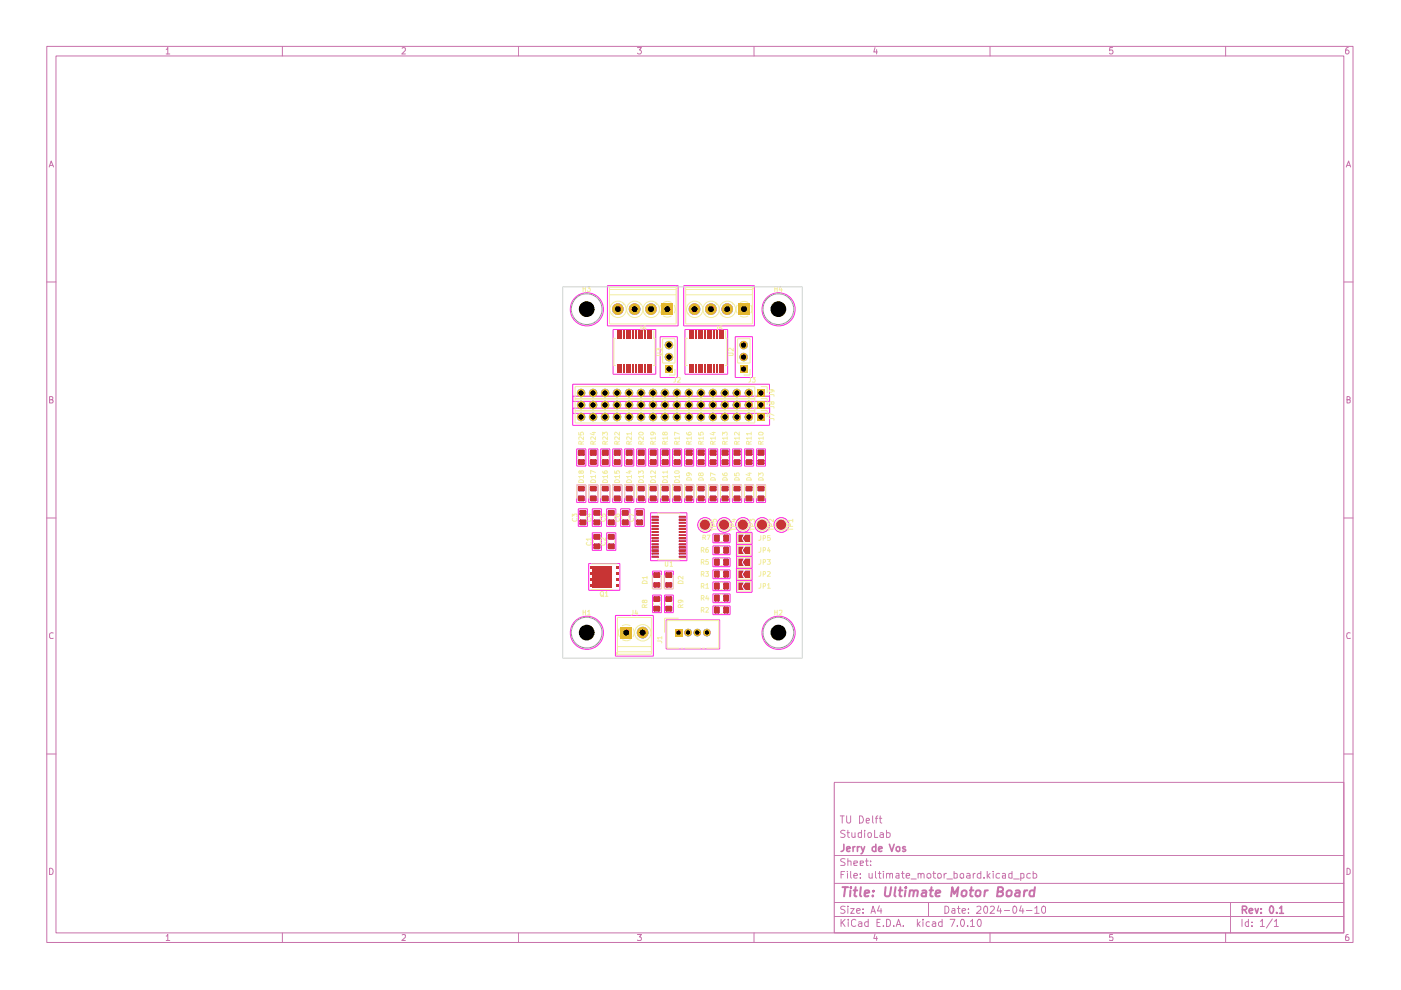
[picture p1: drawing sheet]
<svg xmlns="http://www.w3.org/2000/svg" width="297mm" height="210mm" viewBox="0 0 297 210" stroke-linecap="round" stroke-linejoin="round" font-family="sans-serif">
<g fill="none" stroke="#c872ab" stroke-width=".21">
<path d="M9.9 9.8h277v190h-277zM11.9 11.9h273v185.9h-273zM35.2 10.5l.4-.4v1.3M35.2 11.4h.8M59.9 9.8v2.1M85.3 10.3l.1-.2 .5 .1 .1 .5-.8 .7h.8M109.9 9.8v2.1M135.1 10.1h.9l-.4 .5 .4 .3v.3l-.3 .2-.6-.1M159.9 9.8v2.1M185.5 10.1l-.2 .9h.7M185.9 10.5v.9M209.9 9.8v2.1"/>
<path d="M235.9 10.1h-.6l-.1 .7 .2-.2 .5 .1v.7h-.5l-.2-.1M259.9 9.8v2.1M285.8 10.1a.58 .58 0 0 0-.5 .6v.7h.5l.2-.2v-.3l-.2-.3h-.3l-.2 .3M10.4 35.4l.5-1.3 .5 1.3M10.6 35.1h.6M285.4 35.4l.5-1.3 .5 1.3M285.6 35.1h.6M9.9 59.8h2M284.9 59.8h2M10.5 84.8h.5l.2-.2v-.3l-.2-.2h-.5v1.3h.7l.1-.4-.1-.2h-.2M285.6 84.8h.4l.3-.3-.3-.4h-.4v1.3l.7-.1v-.4l-.3-.1M9.9 109.8h2"/>
<path d="M284.9 109.8h2M11.3 134.2l-.4-.1-.4 .4v.6l.3 .3 .5-.1M286.3 134.2l-.3-.1a.74 .74 0 0 0-.2 1.3l.5-.1M9.9 159.9h2M284.9 159.9h2M176.9 165.9h108v31.9h-108zM178.2 173h.8M178.6 173v1.5M179.2 176.1a.67 .67 0 0 0-1 .2l.1 .3 .9 .5-.1 .3a.64 .64 0 0 1-.9 .1M179.5 173v1.3l.3 .2h.3l.3-.2v-1.3M179.6 176.5h.5M179.8 176v1.3l.3 .3"/>
<path d="M180.6 176.5v.8a.37 .37 0 0 0 .3 .3 .37 .37 0 0 0 .4-.2M181.3 176.5v1.1M182.2 173a.77 .77 0 0 1 .9 .8 .77 .77 0 0 1-.9 .7zM182.6 176.6h-.6v.8l.2 .2 .4-.1M182.6 176v1.6M183.3 176v.2M183.3 176.5v1.1M183.7 174l.6-.1-.1-.4-.5 .1v.7l.1 .2 .4-.1M184.1 176.6h.6v.9l-.5 .1-.1-.2zM185 173v1.3l.2 .2M185.4 176v1.6h.7M185.6 173.5h.5"/>
<path d="M186.1 173l-.3 .2v1.3M186.5 173.5h.5M186.6 176.6l.4-.1 .3 .2v.9M186.6 173v1.3l.4 .2M187.3 176.9l-.8 .2 .3 .5 .5-.1M188 176.6l.4-.1 .3 .3-.1 .7h-.6M188 176v1.6M10.5 184.1a.68 .68 0 0 1 .8 .7 .68 .68 0 0 1-.8 .6zM35.2 198.5l.4-.4v1.3M35.2 199.4h.8M59.9 197.8v2M85.3 198.2h.7v.5l-.8 .7h.8"/>
<path d="M109.9 197.8v2M135.1 198.1h.9l-.4 .5 .4 .3-.1 .4h-.8M159.9 197.8v2M176.9 194.3h108M176.9 191.4h108M176.9 187.3h108M176.9 181.4h108M178.3 194.9v1.5M178.3 185.4h.5M178.6 195.6l.6 .8M179.1 184.8h-.8v1.4M179.2 192.2a.67 .67 0 0 0-1 .2l.1 .3a.62 .62 0 0 1 .8 .8 .64 .64 0 0 1-.9 .1"/>
<path d="M179.2 182.1h-.9l-.1 .4 .8 .4 .2 .3-.2 .3h-.8M179.2 194.9l-.9 .9M179.7 184.8h.1M179.7 185.2v1M179.8 192.1v.2M179.8 182.6h.6v.9M179.8 182v1.5M179.8 192.6v1M179.8 194.9v.2M179.8 195.4v1M180.4 192.6h.7l-.7 1h.7M180.4 184.8v1.2l.1 .2"/>
<path d="M181 185.7l.8-.1-.1-.3-.4-.1-.3 .2 .1 .7h.6M181 183.1l.8-.2-.1-.3h-.6l-.1 .1 .1 .8h.6M181.5 195.1l-.5-.2-.5 .4v.8l.5 .3 .5-.1M181.6 193.1l.8-.1-.1-.3-.4-.1-.3 .2 .1 .8h.6M182 195.5l.5-.1 .2 .2v.8M182.4 186.1v.1M182.4 185.3v.1M182.4 183.1l.7-.2-.1-.3h-.6v.9h.6M182.7 195.8h-.5l-.2 .3 .2 .3h.5M183 193.5v.1M183 192.7v.1M183.5 182.6h.6"/>
<path d="M183.7 182v1.5h.4M184.1 195.5a.52 .52 0 0 0-.8 .2l.2 .7h.6M184.1 194.9v1.5M184.2 185.2v.8l.3 .2 .4-.1M184.6 183.4v.1M184.6 182.6v.1M184.7 193.6l.4-1.5 .5 1.5M184.8 193.2h.7M184.9 185.2v1M185.5 198l-.2 1h.7M185.6 184.8v1.2l.3 .2M185.9 198.6v.8"/>
<path d="M185.9 195.6h.6M186.2 185.2h.6M186.5 192l-.5 1.1h1M186.5 184.8v1.3l.3 .1M186.6 194.9h-.7v1.5h.7M186.8 192.6v1M187.3 196.3v.1M187.3 184.8h.1M187.3 185.2v1M188 194.9a.77 .77 0 0 1 .8 .8 .77 .77 0 0 1-.8 .7zM188 185.3h.1a.36 .36 0 0 1 .6 .1v.8M188 185.2v1"/>
<path d="M188.7 185.4l.1-.2 .4 .1v.9M189.5 196.3v.1M190 196.4l.5-1.5 .5 1.5M190 185.3h.6v.9M190.2 196h.7M190.6 185.6l-.6 .1-.1 .2 .3 .3 .4-.1M191.1 185.2h.6M191.4 184.8v1.2l.3 .2M191.5 196.3v.1M192.1 185.7l.8-.1-.1-.3-.4-.1-.3 .2v.6l.3 .2 .4-.1M193.1 186.4h1.1M194.5 194.9v1.5"/>
<path d="M194.7 185.3l.1-.1 .4 .1 .1 .9M194.7 195.8l.4 .6M194.7 185.2v1M195.1 195.4l-.6 .6M195.3 185.4a.35 .35 0 0 1 .3-.2 .35 .35 0 0 1 .3 .2v.8M195.7 194.9v.2M195.7 195.4v1M196.7 185.3l.3-.1 .3 .1v.8h-.7l-.1-.6zM196.9 191.4v2.9M197 195.5l-.4-.1-.2 .3v.6l.2 .1h.4M197.7 195.5l.4-.1 .3 .2v.8M197.8 185.2h.6"/>
<path d="M198 184.8v1.2l.4 .2M198.4 195.8h-.5l-.3 .3 .3 .3h.5M198.8 185.3l.3-.1 .4 .1v.8h-.7zM199.7 195.5a.52 .52 0 0 0-.7 .2l.2 .7h.5M199.7 194.9v1.5M200.2 185.2v1M200.3 192.1a.77 .77 0 0 1 .9 .8 .77 .77 0 0 1-.9 .7zM200.7 185.2l-.4 .1-.1 .2M200.8 186.4h1.1M201.4 194.9h1.1l-.7 1.5M201.9 192.7h.6v.9M202.3 185.3l.4-.1 .3 .1v.8h-.7"/>
<path d="M202.3 184.8v1.4M202.5 193l-.7 .2 .2 .4h.5M203 196.3v.1M203 192.6h.6M203.2 192.1v1.3l.4 .2M203.7 185.3l.4-.1 .2 .1v.8h-.7v-.6zM204 193.1l.7-.1v-.3l-.5-.1-.2 .2 .1 .8h.6M204 194.9a.78 .78 0 0 1 .6 .6 .78 .78 0 0 1-.3 .8l-.3 .1-.3-.3a.99 .99 0 0 1 .3-1.2zM205 185.3h.6l.1 .9M205.2 196.3v.1M205.3 193.5v.1M205.3 192.7v.1"/>
<path d="M205.7 185.6l-.7 .1-.1 .2 .3 .3 .5-.1M205.8 195.3l.3-.1 .1-.3v1.5M205.8 196.4h.8M206.3 185.2v1M206.8 185.2l-.5 .3M207.1 192.3l.3-.2 .5 .1 .1 .6-1 .8h1M207.5 194.9h.2a1 1 0 0 1 0 1.5l-.4-.3a.99 .99 0 0 1 .2-1.2zM208 185.3l-.5-.1-.3 .3 .1 .6h.7M208 184.8v1.4M208.6 186.1v.1M208.9 192.1h.2a1 1 0 0 1 0 1.5l-.5-.3a.99 .99 0 0 1 .3-1.2zM209.3 184.8v1.4"/>
<path d="M209.5 185.7l.4 .5M209.9 197.8v2M209.9 185.2l-.6 .6M210 192.3l.6-.2 .2 .4-.9 1.1h.9M210.6 184.8h.1M210.6 185.2v1M211.8 192l-.4 1.1h1M211.9 185.3l-.4-.1-.3 .3 .1 .6h.6M212.1 192.6v1M212.5 185.3h.6l.1 .9M213 193.1h1.1M213.2 185.6l-.7 .1v.4h.7"/>
<path d="M214.6 185.3l-.5-.1-.2 .1v.8h.7M214.6 184.8v1.4M214.8 192.3l.3-.2a.82 .82 0 0 1 .5 .8 .82 .82 0 0 1-.5 .7l-.3-.1-.1-.4zM214.9 186.4h1.2M216.4 185.3l.4-.1 .3 .1v.8h-.7M216.4 185.2v1.5M216.5 192l-.3 1.1h.9M216.8 192.6v1M217.6 193.1h1.2M218.5 185.3l-.5-.1-.3 .3 .1 .6h.7M219 185.3l.5-.1 .3 .3-.1 .6h-.7M219 184.8v1.4"/>
<path d="M219.4 192.5l.3-.1 .1-.3v1.5M219.4 193.6h.9M220.9 192.4l.3-.3 .5 .3v.9l-.4 .3-.3-.1-.2-.4zM235.9 198.1h-.6l-.1 .6h.7v.7l-.7-.1M259.9 197.8v2M260.9 191.4v6.4M263.3 194.9v1.5M264.7 195.5l-.4-.1-.3 .3v.4l.3 .3h.4M264.7 194.9v1.5M265.4 196.3v.1M265.4 195.5v.1M267.2 195.3l.4-.4v1.5"/>
<path d="M267.2 196.4h.9M269.8 194.8l-1.3 2M270.2 195.3l.3-.1 .1-.3v1.5M270.2 196.4h.8M285.6 184.1l.4 .1 .3 .2v.7l-.5 .3h-.2zM285.8 198.1l-.3 .1a1.08 1.08 0 0 0-.2 1.2h.5l.2-.5-.2-.3h-.3l-.2 .3"/>
</g>
<g fill="none" stroke="#c872ab" stroke-width=".34">
<path d="M178.9 179v1.1l-.2 .3-.4 .1M180.9 179.5v1M181.3 179.5l-.4 .3M181.8 179.5v1M182.2 179.5l-.4 .3M182.6 179.5l.4 1M183.3 179.5l-.5 1.4-.2 .1M185.7 179.6a.52 .52 0 0 0-.8 .2v.5a.52 .52 0 0 0 .8 .1M185.7 179v1.5M188.6 179l.5 1.5 .5-1.5M190.2 179.6l.3-.1 .3 .2-.1 .7a.45 .45 0 0 1-.7-.1v-.5zM192 179.6a.36 .36 0 0 0-.6 .2l.6 .5-.2 .2-.4-.1"/>
<path d="M179.5 180l.8-.2-.1-.2-.4-.1-.3 .3 .1 .6h.6M186.3 180l.7-.2v-.2l-.5-.1-.2 .3 .1 .6h.6M263.4 192.9l.8-.1 .1-.4-.3-.3h-.6v1.5M263.8 192.9l.5 .7M264.9 193.1l.7-.1-.1-.3-.4-.1-.2 .2v.8h.6M266.1 192.6l.4 1 .3-1M267.4 193.5v.1M267.4 192.7v.1M269.3 192.2l.2-.1a.78 .78 0 0 1 .6 .6 .78 .78 0 0 1-.3 .8l-.1 .1a.89 .89 0 0 1-.4-1.4zM270.7 193.5v.1M271.3 192.5l.4-.4v1.5M271.3 193.6h.8"/>
</g>
<g fill="none" stroke="#c872ab" stroke-width=".42">
<path d="M178.6 188.1h1.2M179.2 188.1l-.2 1.9M180.3 188.8l-.1 1.2M180.4 188.1v.2M181 188.8h.8M181.4 188.1l-.2 1.7 .4 .2M182.5 188.1l-.2 1.7 .3 .2M183.4 189.5l.9-.3-.1-.3a.6 .6 0 0 0-.8 .1v1h.7M185.1 189.9v.1M185.2 188.9h.1h-.2h.1l-.1 .1M187.8 188.1l-.1 1.8a.63 .63 0 0 0 1-.2l.2-1.6M189.9 188.1l-.3 1.7 .3 .2"/>
<path d="M190.6 188.8h.7M190.9 188.1l-.2 1.7 .4 .2M192 188.8l-.2 1.2M192.1 188.1l-.2 .1h.3l-.1-.1-.1 .2M192.9 188.9l.3-.1 .5 .1-.1 1.1M192.9 188.8l-.1 1.2M193.8 189l.2-.2 .5 .1v1.1M195.6 188.9h.7v1.1M196.4 189.2l-.9 .3a.36 .36 0 0 0 .1 .5h.7M197.1 188.8h.7M197.5 188.1l-.3 1.7 .1 .2h.5M198.3 189.5l1.1-.3-.1-.3a.6 .6 0 0 0-.9 .1v1h.8"/>
<path d="M201.6 190l.3-1.9 .4 1.4 .9-1.4-.3 1.9M204 188.9l.4-.1 .4 .1 .1 .2v.6a.55 .55 0 0 1-.5 .4 .55 .55 0 0 1-.6-.4zM205.6 188.8h.8M206 188.1l-.3 1.7 .1 .2h.4M207 188.9l.3-.1 .4 .1 .2 .2-.1 .6a.55 .55 0 0 1-.5 .4 .55 .55 0 0 1-.5-.4zM208.8 188.8l-.1 1.2M209.4 188.8h-.2l-.4 .3M211.6 189h.6l.4-.1 .1-.5-.2-.2-.9-.1-.2 1.9h.7l.6-.3a.49 .49 0 0 0-.5-.7M213.4 189.1a.63 .63 0 0 1 1-.2v.8a.63 .63 0 0 1-1 .2zM215.4 188.9h.7v1.1M216.2 189.2l-.9 .3a.36 .36 0 0 0 .1 .5h.7M217.2 188.8l-.1 1.2"/>
<path d="M217.8 188.8h-.2l-.5 .3M219.3 188.9l-.5-.1-.4 .1-.1 1a.64 .64 0 0 0 .9 .1M219.4 188.1l-.2 1.9"/>
</g>
<g fill="#02ffee">
<path d="M141 77.4h1.7v1.7h-1.7z"/>
<path d="M140.3 64.4h2.4v2.3h-2.4z"/>
<path d="M160.5 82.5h1.7v1.7h-1.7z"/>
<path d="M160.5 85h1.7v1.7h-1.7z"/>
<path d="M156.8 77.4h1.7v1.7h-1.7z"/>
<path d="M156.5 64.4h2.4v2.3h-2.4z"/>
<path d="M160.5 87.6h1.7v1.7h-1.7z"/>
<path d="M143.1 133.4h1.5v1.5h-1.5z"/>
<path d="M131.6 132.9h2.4v2.4h-2.4z"/>
<circle cx="128.3" cy="85.9" r=".89"/>
<circle cx="130.8" cy="85.9" r=".89"/>
<circle cx="130.8" cy="83.3" r=".89"/>
<circle cx="133.4" cy="83.3" r=".89"/>
<circle cx="128.3" cy="83.3" r=".89"/>
<circle cx="134.5" cy="65.5" r="1.23"/>
<circle cx="131" cy="65.5" r="1.23"/>
<circle cx="141.8" cy="75.7" r=".89"/>
<circle cx="141.8" cy="73.2" r=".89"/>
<circle cx="138" cy="65.5" r="1.23"/>
<circle cx="138.4" cy="88.4" r=".89"/>
<circle cx="141" cy="85.9" r=".89"/>
<circle cx="141" cy="88.4" r=".89"/>
<circle cx="135.9" cy="88.4" r=".89"/>
<circle cx="123.2" cy="88.4" r=".89"/>
<circle cx="125.7" cy="83.3" r=".89"/>
<circle cx="123.2" cy="85.9" r=".89"/>
<circle cx="125.7" cy="88.4" r=".89"/>
<circle cx="125.7" cy="85.9" r=".89"/>
<circle cx="123.2" cy="83.3" r=".89"/>
<circle cx="138.4" cy="85.9" r=".89"/>
<circle cx="135.9" cy="85.9" r=".89"/>
<circle cx="141" cy="83.3" r=".89"/>
<circle cx="138.4" cy="83.3" r=".89"/>
<circle cx="135.9" cy="83.3" r=".89"/>
<circle cx="130.8" cy="88.4" r=".89"/>
<circle cx="133.4" cy="85.9" r=".89"/>
<circle cx="133.4" cy="88.4" r=".89"/>
<circle cx="128.3" cy="88.4" r=".89"/>
<circle cx="146.1" cy="83.3" r=".89"/>
<circle cx="148.6" cy="85.9" r=".89"/>
<circle cx="148.6" cy="83.3" r=".89"/>
<circle cx="146.1" cy="85.9" r=".89"/>
<circle cx="143.5" cy="83.3" r=".89"/>
<circle cx="147.2" cy="65.5" r="1.23"/>
<circle cx="124.4" cy="65.5" r="1.65"/>
<circle cx="158.8" cy="83.3" r=".89"/>
<circle cx="156.2" cy="83.3" r=".89"/>
<circle cx="154.2" cy="65.5" r="1.23"/>
<circle cx="150.7" cy="65.5" r="1.23"/>
<circle cx="165" cy="65.5" r="1.65"/>
<circle cx="157.7" cy="75.7" r=".89"/>
<circle cx="157.7" cy="73.2" r=".89"/>
<circle cx="158.8" cy="85.9" r=".89"/>
<circle cx="156.2" cy="85.9" r=".89"/>
<circle cx="158.8" cy="88.4" r=".89"/>
<circle cx="156.2" cy="88.4" r=".89"/>
<circle cx="153.7" cy="83.3" r=".89"/>
<circle cx="153.7" cy="85.9" r=".89"/>
<circle cx="151.1" cy="85.9" r=".89"/>
<circle cx="153.7" cy="88.4" r=".89"/>
<circle cx="151.1" cy="88.4" r=".89"/>
<circle cx="151.1" cy="83.3" r=".89"/>
<circle cx="136.2" cy="134.1" r="1.23"/>
<circle cx="124.4" cy="134.1" r="1.65"/>
<circle cx="149.9" cy="134.1" r=".8"/>
<circle cx="147.8" cy="134.1" r=".8"/>
<circle cx="145.9" cy="134.1" r=".8"/>
<circle cx="165" cy="134.1" r="1.65"/>
<circle cx="143.5" cy="85.9" r=".89"/>
<circle cx="148.6" cy="88.4" r=".89"/>
<circle cx="146.1" cy="88.4" r=".89"/>
<circle cx="143.5" cy="88.4" r=".89"/>
</g>
<g fill="none" stroke="#ff26e2" stroke-width=".21">
<path d="M128.8 60.6h15v8.5h-15zM130 69.9h9v9.4h-9zM140 71.4h3.6v8.6h-3.6zM145 60.6h14.9v8.5h-14.9zM145.2 69.9h9.1v9.4h-9.1zM155.9 71.4h3.6v8.6h-3.6zM121.4 81.5h41.8v8.7h-41.8zM121.4 84h41.8M121.4 87.6h41.8M121.4 86.5h41.8M121.4 85.1h41.8M122.3 95.2h1.9v3.6h-1.9z"/>
<path d="M124.8 95.2h2v3.6h-2zM127.4 95.2h1.9v3.6h-1.9zM129.9 95.2h1.9v3.6h-1.9zM132.4 95.2h2v3.6h-2zM135 95.2h1.9v3.6h-1.9zM137.5 95.2h2v3.6h-2zM140.1 95.2h1.9v3.6h-1.9zM142.6 95.2h1.9v3.6h-1.9zM145.1 95.2h2v3.6h-2zM147.7 95.2h1.9v3.6h-1.9zM150.2 95.2h2v3.6h-2zM152.8 95.2h1.9v3.6h-1.9z"/>
<path d="M155.3 95.2h1.9v3.6h-1.9zM157.8 95.2h2v3.6h-2zM160.4 95.2h1.9v3.6h-1.9zM122.3 102.8h1.9v3.7h-1.9zM122.6 107.9h2v3.7h-2zM124.8 102.8h2v3.7h-2zM124.8 119.5h6.6v5.7h-6.6zM125.6 107.9h1.9v3.7h-1.9zM125.6 113h1.9v3.7h-1.9zM127.4 102.8h1.9v3.7h-1.9zM128.6 107.9h2v3.7h-2zM128.6 113h2v3.7h-2z"/>
<path d="M129.9 102.8h1.9v3.7h-1.9zM131.6 107.9h1.9v3.7h-1.9zM132.4 102.8h2v3.7h-2zM134.6 107.9h2v3.7h-2zM135 102.8h1.9v3.7h-1.9zM137.5 102.8h2v3.7h-2zM137.9 108.7h7.7v10.2h-7.7zM140.1 102.8h1.9v3.7h-1.9zM142.6 102.8h1.9v3.7h-1.9zM145.1 102.8h2v3.7h-2zM147.7 102.8h1.9v3.7h-1.9zM150.2 102.8h2v3.7h-2z"/>
<path d="M151.1 113.2h3.7v1.9h-3.7zM151.1 115.8h3.7v1.8h-3.7zM151.1 118.3h3.7v1.9h-3.7zM152.8 102.8h1.9v3.7h-1.9zM155.3 102.8h1.9v3.7h-1.9zM156.1 112.9h3.3v12.7h-3.3zM156.1 115.4h3.3M156.1 118h3.3M157.8 102.8h2v3.7h-2zM160.4 102.8h1.9v3.7h-1.9zM130.5 130.5h8v8.6h-8zM138.4 121.1h1.8v3.7h-1.8z"/>
<path d="M138.4 126.2h1.8v3.7h-1.8zM140.9 121.1h1.9v3.7h-1.9zM140.9 126.2h1.9v3.7h-1.9zM141.2 131.4h11.4v6.2h-11.4zM151.1 120.8h3.7v1.9h-3.7zM151.1 123.4h3.7v1.8h-3.7zM151.1 125.9h3.7v1.9h-3.7zM151.1 128.5h3.7v1.8h-3.7zM156.1 120.5h3.3M156.1 123h3.3"/>
<circle cx="124.4" cy="65.6" r="3.5"/>
<circle cx="165.1" cy="65.6" r="3.5"/>
<circle cx="149.5" cy="111.3" r="1.57"/>
<circle cx="153.6" cy="111.3" r="1.57"/>
<circle cx="157.5" cy="111.3" r="1.57"/>
<circle cx="161.6" cy="111.3" r="1.57"/>
<circle cx="165.7" cy="111.3" r="1.57"/>
<circle cx="124.4" cy="134.2" r="3.5"/>
<circle cx="165.1" cy="134.2" r="3.5"/>
</g>
<path d="M123.1 110.4h1v.7h-1z" fill="#b4a09a"/>
<path d="M123.1 110.4h1v.7h-1z" fill="none" stroke="#b4a09a" stroke-width=".51"/>
<path d="M123.1 108.4h1v.7h-1z" fill="#b4a09a"/>
<path d="M123.1 108.4h1v.7h-1z" fill="none" stroke="#b4a09a" stroke-width=".51"/>
<path d="M126.1 110.4h.9v.7h-.9z" fill="#b4a09a"/>
<path d="M126.1 110.4h.9v.7h-.9z" fill="none" stroke="#b4a09a" stroke-width=".51"/>
<path d="M126.1 108.4h.9v.7h-.9z" fill="#b4a09a"/>
<path d="M126.1 108.4h.9v.7h-.9z" fill="none" stroke="#b4a09a" stroke-width=".51"/>
<path d="M135.1 108.4h1v.7h-1z" fill="#b4a09a"/>
<path d="M135.1 108.4h1v.7h-1z" fill="none" stroke="#b4a09a" stroke-width=".51"/>
<path d="M132.1 108.4h.9v.7h-.9z" fill="#b4a09a"/>
<path d="M132.1 108.4h.9v.7h-.9z" fill="none" stroke="#b4a09a" stroke-width=".51"/>
<path d="M132.1 110.4h.9v.7h-.9z" fill="#b4a09a"/>
<path d="M132.1 110.4h.9v.7h-.9z" fill="none" stroke="#b4a09a" stroke-width=".51"/>
<path d="M135.1 110.4h1v.7h-1z" fill="#b4a09a"/>
<path d="M135.1 110.4h1v.7h-1z" fill="none" stroke="#b4a09a" stroke-width=".51"/>
<path d="M129.1 110.4h1v.7h-1z" fill="#b4a09a"/>
<path d="M129.1 110.4h1v.7h-1z" fill="none" stroke="#b4a09a" stroke-width=".51"/>
<path d="M129.1 108.4h1v.7h-1z" fill="#b4a09a"/>
<path d="M129.1 108.4h1v.7h-1z" fill="none" stroke="#b4a09a" stroke-width=".51"/>
<path d="M132.9 105.3h1v.7h-1z" fill="#b4a09a"/>
<path d="M132.9 105.3h1v.7h-1z" fill="none" stroke="#b4a09a" stroke-width=".51"/>
<path d="M130.4 103.3h.9v.6h-.9z" fill="#b4a09a"/>
<path d="M130.4 103.3h.9v.6h-.9z" fill="none" stroke="#b4a09a" stroke-width=".51"/>
<path d="M130.4 105.3h.9v.7h-.9z" fill="#b4a09a"/>
<path d="M130.4 105.3h.9v.7h-.9z" fill="none" stroke="#b4a09a" stroke-width=".51"/>
<path d="M132.9 103.3h1v.6h-1z" fill="#b4a09a"/>
<path d="M132.9 103.3h1v.6h-1z" fill="none" stroke="#b4a09a" stroke-width=".51"/>
<path d="M127.9 95.6h.9v.8h-.9z" fill="#b4a09a"/>
<path d="M127.9 95.6h.9v.8h-.9z" fill="none" stroke="#b4a09a" stroke-width=".51"/>
<path d="M132.9 97.6h1v.7h-1z" fill="#b4a09a"/>
<path d="M132.9 97.6h1v.7h-1z" fill="none" stroke="#b4a09a" stroke-width=".51"/>
<path d="M130.4 95.6h.9v.8h-.9z" fill="#b4a09a"/>
<path d="M130.4 95.6h.9v.8h-.9z" fill="none" stroke="#b4a09a" stroke-width=".51"/>
<path d="M132.9 95.6h1v.8h-1z" fill="#b4a09a"/>
<path d="M132.9 95.6h1v.8h-1z" fill="none" stroke="#b4a09a" stroke-width=".51"/>
<path d="M130.4 97.6h.9v.7h-.9z" fill="#b4a09a"/>
<path d="M130.4 97.6h.9v.7h-.9z" fill="none" stroke="#b4a09a" stroke-width=".51"/>
<path d="M127.9 97.6h.9v.7h-.9z" fill="#b4a09a"/>
<path d="M127.9 97.6h.9v.7h-.9z" fill="none" stroke="#b4a09a" stroke-width=".51"/>
<path d="M122.8 105.3h.9v.7h-.9z" fill="#b4a09a"/>
<path d="M122.8 105.3h.9v.7h-.9z" fill="none" stroke="#b4a09a" stroke-width=".51"/>
<path d="M127.9 105.3h.9v.7h-.9z" fill="#b4a09a"/>
<path d="M127.9 105.3h.9v.7h-.9z" fill="none" stroke="#b4a09a" stroke-width=".51"/>
<path d="M127.9 103.3h.9v.6h-.9z" fill="#b4a09a"/>
<path d="M127.9 103.3h.9v.6h-.9z" fill="none" stroke="#b4a09a" stroke-width=".51"/>
<path d="M125.3 105.3h1v.7h-1z" fill="#b4a09a"/>
<path d="M125.3 105.3h1v.7h-1z" fill="none" stroke="#b4a09a" stroke-width=".51"/>
<path d="M125.3 103.3h1v.6h-1z" fill="#b4a09a"/>
<path d="M125.3 103.3h1v.6h-1z" fill="none" stroke="#b4a09a" stroke-width=".51"/>
<path d="M122.8 103.3h.9v.6h-.9z" fill="#b4a09a"/>
<path d="M122.8 103.3h.9v.6h-.9z" fill="none" stroke="#b4a09a" stroke-width=".51"/>
<path d="M122.8 97.6h.9v.7h-.9z" fill="#b4a09a"/>
<path d="M122.8 97.6h.9v.7h-.9z" fill="none" stroke="#b4a09a" stroke-width=".51"/>
<path d="M122.8 95.6h.9v.8h-.9z" fill="#b4a09a"/>
<path d="M122.8 95.6h.9v.8h-.9z" fill="none" stroke="#b4a09a" stroke-width=".51"/>
<path d="M125.3 95.6h1v.8h-1z" fill="#b4a09a"/>
<path d="M125.3 95.6h1v.8h-1z" fill="none" stroke="#b4a09a" stroke-width=".51"/>
<path d="M125.3 97.6h1v.7h-1z" fill="#b4a09a"/>
<path d="M125.3 97.6h1v.7h-1z" fill="none" stroke="#b4a09a" stroke-width=".51"/>
<path d="M153.3 97.6h.9v.7h-.9z" fill="#b4a09a"/>
<path d="M153.3 97.6h.9v.7h-.9z" fill="none" stroke="#b4a09a" stroke-width=".51"/>
<path d="M145.6 95.6h1v.8h-1z" fill="#b4a09a"/>
<path d="M145.6 95.6h1v.8h-1z" fill="none" stroke="#b4a09a" stroke-width=".51"/>
<path d="M145.6 97.6h1v.7h-1z" fill="#b4a09a"/>
<path d="M145.6 97.6h1v.7h-1z" fill="none" stroke="#b4a09a" stroke-width=".51"/>
<path d="M148.2 97.6h.9v.7h-.9z" fill="#b4a09a"/>
<path d="M148.2 97.6h.9v.7h-.9z" fill="none" stroke="#b4a09a" stroke-width=".51"/>
<path d="M148.2 95.6h.9v.8h-.9z" fill="#b4a09a"/>
<path d="M148.2 95.6h.9v.8h-.9z" fill="none" stroke="#b4a09a" stroke-width=".51"/>
<path d="M150.7 95.6h1v.8h-1z" fill="#b4a09a"/>
<path d="M150.7 95.6h1v.8h-1z" fill="none" stroke="#b4a09a" stroke-width=".51"/>
<path d="M153.3 95.6h.9v.8h-.9z" fill="#b4a09a"/>
<path d="M153.3 95.6h.9v.8h-.9z" fill="none" stroke="#b4a09a" stroke-width=".51"/>
<path d="M150.7 97.6h1v.7h-1z" fill="#b4a09a"/>
<path d="M150.7 97.6h1v.7h-1z" fill="none" stroke="#b4a09a" stroke-width=".51"/>
<path d="M158.3 103.3h1v.6h-1z" fill="#b4a09a"/>
<path d="M158.3 103.3h1v.6h-1z" fill="none" stroke="#b4a09a" stroke-width=".51"/>
<path d="M158.3 105.3h1v.7h-1z" fill="#b4a09a"/>
<path d="M158.3 105.3h1v.7h-1z" fill="none" stroke="#b4a09a" stroke-width=".51"/>
<path d="M160.9 105.3h.9v.7h-.9z" fill="#b4a09a"/>
<path d="M160.9 105.3h.9v.7h-.9z" fill="none" stroke="#b4a09a" stroke-width=".51"/>
<path d="M155.8 105.3h.9v.7h-.9z" fill="#b4a09a"/>
<path d="M155.8 105.3h.9v.7h-.9z" fill="none" stroke="#b4a09a" stroke-width=".51"/>
<path d="M155.8 103.3h.9v.6h-.9z" fill="#b4a09a"/>
<path d="M155.8 103.3h.9v.6h-.9z" fill="none" stroke="#b4a09a" stroke-width=".51"/>
<path d="M160.9 103.3h.9v.6h-.9z" fill="#b4a09a"/>
<path d="M160.9 103.3h.9v.6h-.9z" fill="none" stroke="#b4a09a" stroke-width=".51"/>
<path d="M135.5 103.3h.9v.6h-.9z" fill="#b4a09a"/>
<path d="M135.5 103.3h.9v.6h-.9z" fill="none" stroke="#b4a09a" stroke-width=".51"/>
<path d="M138 105.3h1v.7h-1z" fill="#b4a09a"/>
<path d="M138 105.3h1v.7h-1z" fill="none" stroke="#b4a09a" stroke-width=".51"/>
<path d="M143.1 105.3h.9v.7h-.9z" fill="#b4a09a"/>
<path d="M143.1 105.3h.9v.7h-.9z" fill="none" stroke="#b4a09a" stroke-width=".51"/>
<path d="M143.1 103.3h.9v.6h-.9z" fill="#b4a09a"/>
<path d="M143.1 103.3h.9v.6h-.9z" fill="none" stroke="#b4a09a" stroke-width=".51"/>
<path d="M140.6 105.3h.9v.7h-.9z" fill="#b4a09a"/>
<path d="M140.6 105.3h.9v.7h-.9z" fill="none" stroke="#b4a09a" stroke-width=".51"/>
<path d="M140.6 103.3h.9v.6h-.9z" fill="#b4a09a"/>
<path d="M140.6 103.3h.9v.6h-.9z" fill="none" stroke="#b4a09a" stroke-width=".51"/>
<path d="M135.5 105.3h.9v.7h-.9z" fill="#b4a09a"/>
<path d="M135.5 105.3h.9v.7h-.9z" fill="none" stroke="#b4a09a" stroke-width=".51"/>
<path d="M138 103.3h1v.6h-1z" fill="#b4a09a"/>
<path d="M138 103.3h1v.6h-1z" fill="none" stroke="#b4a09a" stroke-width=".51"/>
<path d="M145.6 105.3h1v.7h-1z" fill="#b4a09a"/>
<path d="M145.6 105.3h1v.7h-1z" fill="none" stroke="#b4a09a" stroke-width=".51"/>
<path d="M153.3 105.3h.9v.7h-.9z" fill="#b4a09a"/>
<path d="M153.3 105.3h.9v.7h-.9z" fill="none" stroke="#b4a09a" stroke-width=".51"/>
<path d="M153.3 103.3h.9v.6h-.9z" fill="#b4a09a"/>
<path d="M153.3 103.3h.9v.6h-.9z" fill="none" stroke="#b4a09a" stroke-width=".51"/>
<path d="M150.7 105.3h1v.7h-1z" fill="#b4a09a"/>
<path d="M150.7 105.3h1v.7h-1z" fill="none" stroke="#b4a09a" stroke-width=".51"/>
<path d="M150.7 103.3h1v.6h-1z" fill="#b4a09a"/>
<path d="M150.7 103.3h1v.6h-1z" fill="none" stroke="#b4a09a" stroke-width=".51"/>
<path d="M148.2 105.3h.9v.7h-.9z" fill="#b4a09a"/>
<path d="M148.2 105.3h.9v.7h-.9z" fill="none" stroke="#b4a09a" stroke-width=".51"/>
<path d="M148.2 103.3h.9v.6h-.9z" fill="#b4a09a"/>
<path d="M148.2 103.3h.9v.6h-.9z" fill="none" stroke="#b4a09a" stroke-width=".51"/>
<path d="M145.6 103.3h1v.6h-1z" fill="#b4a09a"/>
<path d="M145.6 103.3h1v.6h-1z" fill="none" stroke="#b4a09a" stroke-width=".51"/>
<path d="M160.9 95.6h.9v.8h-.9z" fill="#b4a09a"/>
<path d="M160.9 95.6h.9v.8h-.9z" fill="none" stroke="#b4a09a" stroke-width=".51"/>
<path d="M155.8 95.6h.9v.8h-.9z" fill="#b4a09a"/>
<path d="M155.8 95.6h.9v.8h-.9z" fill="none" stroke="#b4a09a" stroke-width=".51"/>
<path d="M155.8 97.6h.9v.7h-.9z" fill="#b4a09a"/>
<path d="M155.8 97.6h.9v.7h-.9z" fill="none" stroke="#b4a09a" stroke-width=".51"/>
<path d="M158.3 95.6h1v.8h-1z" fill="#b4a09a"/>
<path d="M158.3 95.6h1v.8h-1z" fill="none" stroke="#b4a09a" stroke-width=".51"/>
<path d="M158.3 97.6h1v.7h-1z" fill="#b4a09a"/>
<path d="M158.3 97.6h1v.7h-1z" fill="none" stroke="#b4a09a" stroke-width=".51"/>
<path d="M160.9 97.6h.9v.7h-.9z" fill="#b4a09a"/>
<path d="M160.9 97.6h.9v.7h-.9z" fill="none" stroke="#b4a09a" stroke-width=".51"/>
<path d="M135.5 97.6h.9v.7h-.9z" fill="#b4a09a"/>
<path d="M135.5 97.6h.9v.7h-.9z" fill="none" stroke="#b4a09a" stroke-width=".51"/>
<path d="M140.6 97.6h.9v.7h-.9z" fill="#b4a09a"/>
<path d="M140.6 97.6h.9v.7h-.9z" fill="none" stroke="#b4a09a" stroke-width=".51"/>
<path d="M143.1 95.6h.9v.8h-.9z" fill="#b4a09a"/>
<path d="M143.1 95.6h.9v.8h-.9z" fill="none" stroke="#b4a09a" stroke-width=".51"/>
<path d="M135.5 95.6h.9v.8h-.9z" fill="#b4a09a"/>
<path d="M135.5 95.6h.9v.8h-.9z" fill="none" stroke="#b4a09a" stroke-width=".51"/>
<path d="M138 95.6h1v.8h-1z" fill="#b4a09a"/>
<path d="M138 95.6h1v.8h-1z" fill="none" stroke="#b4a09a" stroke-width=".51"/>
<path d="M140.6 95.6h.9v.8h-.9z" fill="#b4a09a"/>
<path d="M140.6 95.6h.9v.8h-.9z" fill="none" stroke="#b4a09a" stroke-width=".51"/>
<path d="M138 97.6h1v.7h-1z" fill="#b4a09a"/>
<path d="M138 97.6h1v.7h-1z" fill="none" stroke="#b4a09a" stroke-width=".51"/>
<path d="M143.1 97.6h.9v.7h-.9z" fill="#b4a09a"/>
<path d="M143.1 97.6h.9v.7h-.9z" fill="none" stroke="#b4a09a" stroke-width=".51"/>
<path d="M138.3 113.4h1.2v.2h-1.2z" fill="#b4a09a"/>
<path d="M138.3 113.4h1.2v.2h-1.2z" fill="none" stroke="#b4a09a" stroke-width=".21"/>
<path d="M138.3 115.3h1.2v.2h-1.2z" fill="#b4a09a"/>
<path d="M138.3 115.3h1.2v.2h-1.2z" fill="none" stroke="#b4a09a" stroke-width=".21"/>
<path d="M138.3 114.7h1.2v.1h-1.2z" fill="#b4a09a"/>
<path d="M138.3 114.7h1.2v.1h-1.2z" fill="none" stroke="#b4a09a" stroke-width=".21"/>
<path d="M138.3 114h1.2v.2h-1.2z" fill="#b4a09a"/>
<path d="M138.3 114h1.2v.2h-1.2z" fill="none" stroke="#b4a09a" stroke-width=".21"/>
<path d="M138.3 112.7h1.2v.2h-1.2z" fill="#b4a09a"/>
<path d="M138.3 112.7h1.2v.2h-1.2z" fill="none" stroke="#b4a09a" stroke-width=".21"/>
<path d="M138.3 110.1h1.2v.2h-1.2z" fill="#b4a09a"/>
<path d="M138.3 110.1h1.2v.2h-1.2z" fill="none" stroke="#b4a09a" stroke-width=".21"/>
<path d="M138.3 112h1.2v.3h-1.2z" fill="#b4a09a"/>
<path d="M138.3 112h1.2v.3h-1.2z" fill="none" stroke="#b4a09a" stroke-width=".21"/>
<path d="M138.3 111.4h1.2v.2h-1.2z" fill="#b4a09a"/>
<path d="M138.3 111.4h1.2v.2h-1.2z" fill="none" stroke="#b4a09a" stroke-width=".21"/>
<path d="M138.3 110.8h1.2v.1h-1.2z" fill="#b4a09a"/>
<path d="M138.3 110.8h1.2v.1h-1.2z" fill="none" stroke="#b4a09a" stroke-width=".21"/>
<path d="M138.3 109.5h1.2v.2h-1.2z" fill="#b4a09a"/>
<path d="M138.3 109.5h1.2v.2h-1.2z" fill="none" stroke="#b4a09a" stroke-width=".21"/>
<path d="M138.3 116.6h1.2v.3h-1.2z" fill="#b4a09a"/>
<path d="M138.3 116.6h1.2v.3h-1.2z" fill="none" stroke="#b4a09a" stroke-width=".21"/>
<path d="M138.3 118h1.2v.1h-1.2z" fill="#b4a09a"/>
<path d="M138.3 118h1.2v.1h-1.2z" fill="none" stroke="#b4a09a" stroke-width=".21"/>
<path d="M138.3 117.3h1.2v.1h-1.2z" fill="#b4a09a"/>
<path d="M138.3 117.3h1.2v.1h-1.2z" fill="none" stroke="#b4a09a" stroke-width=".21"/>
<path d="M138.3 115.9h1.2v.3h-1.2z" fill="#b4a09a"/>
<path d="M138.3 115.9h1.2v.3h-1.2z" fill="none" stroke="#b4a09a" stroke-width=".21"/>
<path d="M144 111.4h1.3v.2h-1.3z" fill="#b4a09a"/>
<path d="M144 111.4h1.3v.2h-1.3z" fill="none" stroke="#b4a09a" stroke-width=".21"/>
<path d="M144 112h1.3v.3h-1.3z" fill="#b4a09a"/>
<path d="M144 112h1.3v.3h-1.3z" fill="none" stroke="#b4a09a" stroke-width=".21"/>
<path d="M144 110.8h1.3v.1h-1.3z" fill="#b4a09a"/>
<path d="M144 110.8h1.3v.1h-1.3z" fill="none" stroke="#b4a09a" stroke-width=".21"/>
<path d="M144 110.1h1.3v.2h-1.3z" fill="#b4a09a"/>
<path d="M144 110.1h1.3v.2h-1.3z" fill="none" stroke="#b4a09a" stroke-width=".21"/>
<path d="M144 109.5h1.3v.2h-1.3z" fill="#b4a09a"/>
<path d="M144 109.5h1.3v.2h-1.3z" fill="none" stroke="#b4a09a" stroke-width=".21"/>
<path d="M144 112.7h1.3v.2h-1.3z" fill="#b4a09a"/>
<path d="M144 112.7h1.3v.2h-1.3z" fill="none" stroke="#b4a09a" stroke-width=".21"/>
<path d="M144 113.4h1.3v.2h-1.3z" fill="#b4a09a"/>
<path d="M144 113.4h1.3v.2h-1.3z" fill="none" stroke="#b4a09a" stroke-width=".21"/>
<path d="M151.7 126.3h.6v1h-.6z" fill="#b4a09a"/>
<path d="M151.7 126.3h.6v1h-.6z" fill="none" stroke="#b4a09a" stroke-width=".51"/>
<path d="M153.6 126.3h.7v1h-.7z" fill="#b4a09a"/>
<path d="M153.6 126.3h.7v1h-.7z" fill="none" stroke="#b4a09a" stroke-width=".51"/>
<path d="M151.7 128.9h.6v.9h-.6z" fill="#b4a09a"/>
<path d="M151.7 128.9h.6v.9h-.6z" fill="none" stroke="#b4a09a" stroke-width=".51"/>
<path d="M151.7 123.8h.6v.9h-.6z" fill="#b4a09a"/>
<path d="M151.7 123.8h.6v.9h-.6z" fill="none" stroke="#b4a09a" stroke-width=".51"/>
<path d="M153.6 123.8h.7v.9h-.7z" fill="#b4a09a"/>
<path d="M153.6 123.8h.7v.9h-.7z" fill="none" stroke="#b4a09a" stroke-width=".51"/>
<path d="M153.6 128.9h.7v.9h-.7z" fill="#b4a09a"/>
<path d="M153.6 128.9h.7v.9h-.7z" fill="none" stroke="#b4a09a" stroke-width=".51"/>
<path d="M151.7 121.3h.6v.9h-.6z" fill="#b4a09a"/>
<path d="M151.7 121.3h.6v.9h-.6z" fill="none" stroke="#b4a09a" stroke-width=".51"/>
<path d="M153.6 121.3h.7v.9h-.7z" fill="#b4a09a"/>
<path d="M153.6 121.3h.7v.9h-.7z" fill="none" stroke="#b4a09a" stroke-width=".51"/>
<path d="M138.8 123.7h.9v.6h-.9z" fill="#b4a09a"/>
<path d="M138.8 123.7h.9v.6h-.9z" fill="none" stroke="#b4a09a" stroke-width=".51"/>
<path d="M141.3 128.7h1v.7h-1z" fill="#b4a09a"/>
<path d="M141.3 128.7h1v.7h-1z" fill="none" stroke="#b4a09a" stroke-width=".51"/>
<path d="M141.3 126.7h1v.7h-1z" fill="#b4a09a"/>
<path d="M141.3 126.7h1v.7h-1z" fill="none" stroke="#b4a09a" stroke-width=".51"/>
<path d="M138.8 126.7h.9v.7h-.9z" fill="#b4a09a"/>
<path d="M138.8 126.7h.9v.7h-.9z" fill="none" stroke="#b4a09a" stroke-width=".51"/>
<path d="M141.3 121.6h1v.7h-1z" fill="#b4a09a"/>
<path d="M141.3 121.6h1v.7h-1z" fill="none" stroke="#b4a09a" stroke-width=".51"/>
<path d="M138.8 128.7h.9v.7h-.9z" fill="#b4a09a"/>
<path d="M138.8 128.7h.9v.7h-.9z" fill="none" stroke="#b4a09a" stroke-width=".51"/>
<path d="M138.8 121.6h.9v.7h-.9z" fill="#b4a09a"/>
<path d="M138.8 121.6h.9v.7h-.9z" fill="none" stroke="#b4a09a" stroke-width=".51"/>
<path d="M141.3 123.7h1v.6h-1z" fill="#b4a09a"/>
<path d="M141.3 123.7h1v.6h-1z" fill="none" stroke="#b4a09a" stroke-width=".51"/>
<path d="M153.6 116.2h.7v.9h-.7z" fill="#b4a09a"/>
<path d="M153.6 116.2h.7v.9h-.7z" fill="none" stroke="#b4a09a" stroke-width=".51"/>
<path d="M151.7 118.7h.6v.9h-.6z" fill="#b4a09a"/>
<path d="M151.7 118.7h.6v.9h-.6z" fill="none" stroke="#b4a09a" stroke-width=".51"/>
<path d="M153.6 113.6h.7v1h-.7z" fill="#b4a09a"/>
<path d="M153.6 113.6h.7v1h-.7z" fill="none" stroke="#b4a09a" stroke-width=".51"/>
<path d="M151.7 113.6h.6v1h-.6z" fill="#b4a09a"/>
<path d="M151.7 113.6h.6v1h-.6z" fill="none" stroke="#b4a09a" stroke-width=".51"/>
<path d="M151.7 116.2h.6v.9h-.6z" fill="#b4a09a"/>
<path d="M151.7 116.2h.6v.9h-.6z" fill="none" stroke="#b4a09a" stroke-width=".51"/>
<path d="M153.6 118.7h.7v.9h-.7z" fill="#b4a09a"/>
<path d="M153.6 118.7h.7v.9h-.7z" fill="none" stroke="#b4a09a" stroke-width=".51"/>
<path d="M144 117.3h1.3v.1h-1.3z" fill="#b4a09a"/>
<path d="M144 117.3h1.3v.1h-1.3z" fill="none" stroke="#b4a09a" stroke-width=".21"/>
<path d="M144 114h1.3v.2h-1.3z" fill="#b4a09a"/>
<path d="M144 114h1.3v.2h-1.3z" fill="none" stroke="#b4a09a" stroke-width=".21"/>
<path d="M144 114.7h1.3v.1h-1.3z" fill="#b4a09a"/>
<path d="M144 114.7h1.3v.1h-1.3z" fill="none" stroke="#b4a09a" stroke-width=".21"/>
<path d="M144 116.6h1.3v.3h-1.3z" fill="#b4a09a"/>
<path d="M144 116.6h1.3v.3h-1.3z" fill="none" stroke="#b4a09a" stroke-width=".21"/>
<path d="M144 115.9h1.3v.3h-1.3z" fill="#b4a09a"/>
<path d="M144 115.9h1.3v.3h-1.3z" fill="none" stroke="#b4a09a" stroke-width=".21"/>
<path d="M144 115.3h1.3v.2h-1.3z" fill="#b4a09a"/>
<path d="M144 115.3h1.3v.2h-1.3z" fill="none" stroke="#b4a09a" stroke-width=".21"/>
<path d="M144 118h1.3v.1h-1.3z" fill="#b4a09a"/>
<path d="M144 118h1.3v.1h-1.3z" fill="none" stroke="#b4a09a" stroke-width=".21"/>
<g fill="#b4a09a">
<path d="M147.9 70.1h.5v1.8h-.5z"/>
<path d="M146 70.1h.4v1.8h-.4z"/>
<path d="M146.6 70.1h.5v1.8h-.5z"/>
<path d="M147.2 70.1h.5v1.8h-.5z"/>
<path d="M148.5 70.1h.5v1.8h-.5z"/>
<path d="M149.2 70.1h.4v1.8h-.4z"/>
<path d="M148.5 77.3h.5v1.8h-.5z"/>
<path d="M150.5 77.3h.5v1.8h-.5z"/>
<path d="M149.9 77.3h.4v1.8h-.4z"/>
<path d="M149.2 77.3h.4v1.8h-.4z"/>
<path d="M147.9 77.3h.5v1.8h-.5z"/>
<path d="M147.2 77.3h.5v1.8h-.5z"/>
<path d="M146.6 77.3h.5v1.8h-.5z"/>
<path d="M146 77.3h.4v1.8h-.4z"/>
<path d="M152.4 70.1h.5v1.8h-.5z"/>
<path d="M149.9 70.1h.4v1.8h-.4z"/>
<path d="M150.5 70.1h.5v1.8h-.5z"/>
<path d="M151.1 70.1h.5v1.8h-.5z"/>
<path d="M151.8 70.1h.4v1.8h-.4z"/>
<path d="M153.1 70.1h.4v1.8h-.4z"/>
<path d="M151.8 77.3h.4v1.8h-.4z"/>
<path d="M152.4 77.3h.5v1.8h-.5z"/>
<path d="M153.1 77.3h.4v1.8h-.4z"/>
<path d="M151.1 77.3h.5v1.8h-.5z"/>
<path d="M125.7 121.3h.9v.9h-.9z"/>
<path d="M126.8 120.2h.7v.9h-.7z"/>
<path d="M125.1 120.2h.5v.5h-.5z"/>
<path d="M125.1 121.4h.5v.5h-.5z"/>
<path d="M125.7 120.2h.9v.9h-.9z"/>
<path d="M126.8 121.3h.7v.9h-.7z"/>
<path d="M125.7 123.5h.9v.9h-.9z"/>
<path d="M125.1 122.7h.5v.5h-.5z"/>
<path d="M125.1 124h.5v.5h-.5z"/>
<path d="M125.7 122.4h.9v.9h-.9z"/>
<path d="M130.6 122.7h.6v.5h-.6z"/>
<path d="M130.6 120.2h.6v.5h-.6z"/>
<path d="M127.8 120.2h.7v.9h-.7z"/>
<path d="M127.8 121.3h.7v.9h-.7z"/>
<path d="M128.7 120.2h.8v.9h-.8z"/>
<path d="M130.6 121.4h.6v.5h-.6z"/>
<path d="M130.6 124h.6v.5h-.6z"/>
<path d="M128.7 121.3h.8v.9h-.8z"/>
<path d="M129.1 113.5h1v.6h-1z"/>
</g>
<path d="M129.1 113.5h1v.6h-1z" fill="none" stroke="#b4a09a" stroke-width=".51"/>
<path d="M126.1 113.5h.9v.6h-.9z" fill="#b4a09a"/>
<path d="M126.1 113.5h.9v.6h-.9z" fill="none" stroke="#b4a09a" stroke-width=".51"/>
<path d="M129.1 115.5h1v.7h-1z" fill="#b4a09a"/>
<path d="M129.1 115.5h1v.7h-1z" fill="none" stroke="#b4a09a" stroke-width=".51"/>
<path d="M126.1 115.5h.9v.7h-.9z" fill="#b4a09a"/>
<path d="M126.1 115.5h.9v.7h-.9z" fill="none" stroke="#b4a09a" stroke-width=".51"/>
<g fill="#b4a09a">
<path d="M126.8 123.5h.7v.9h-.7z"/>
<path d="M126.8 122.4h.7v.9h-.7z"/>
<path d="M127.8 122.4h.7v.9h-.7z"/>
<path d="M127.8 123.5h.7v.9h-.7z"/>
<path d="M128.7 122.4h.8v.9h-.8z"/>
<path d="M128.7 123.5h.8v.9h-.8z"/>
<path d="M137.2 70.1h.5v1.8h-.5z"/>
<path d="M134.6 70.1h.5v1.8h-.5z"/>
<path d="M135.2 70.1h.5v1.8h-.5z"/>
<path d="M135.9 70.1h.4v1.8h-.4z"/>
<path d="M136.6 70.1h.4v1.8h-.4z"/>
<path d="M137.9 70.1h.4v1.8h-.4z"/>
<path d="M133.3 77.3h.5v1.8h-.5z"/>
<path d="M135.2 77.3h.5v1.8h-.5z"/>
<path d="M134.6 77.3h.5v1.8h-.5z"/>
<path d="M134 77.3h.4v1.8h-.4z"/>
<path d="M132.7 77.3h.4v1.8h-.4z"/>
<path d="M132 77.3h.4v1.8h-.4z"/>
<path d="M131.3 77.3h.5v1.8h-.5z"/>
<path d="M130.7 77.3h.5v1.8h-.5z"/>
<path d="M132.7 70.1h.4v1.8h-.4z"/>
<path d="M130.7 70.1h.5v1.8h-.5z"/>
<path d="M131.3 70.1h.5v1.8h-.5z"/>
<path d="M132 70.1h.4v1.8h-.4z"/>
<path d="M133.3 70.1h.5v1.8h-.5z"/>
<path d="M134 70.1h.4v1.8h-.4z"/>
<path d="M136.6 77.3h.4v1.8h-.4z"/>
<path d="M137.2 77.3h.5v1.8h-.5z"/>
<path d="M137.9 77.3h.4v1.8h-.4z"/>
<path d="M135.9 77.3h.4v1.8h-.4z"/>
</g>
<g fill="none" stroke="#f2eda1" stroke-width=".21">
<path d="M123.6 60.8v1M123.6 61.2h.5M124.1 60.8v1M124.6 60.8h.6l-.4 .3 .4 .1v.5l-.2 .1h-.4v-.1M129.2 61h14.2v7.7h-14.2zM129.2 61.4h14.2M129.2 62.5h14.2M129.9 66.5l-.2 .1M130.1 66.7l-.1 .1M130.5 71.7h-.4v5.8h.4M132.1 64.3l-.1 .1M132.3 64.4l-.1 .2"/>
<path d="M133.4 66.5l-.2 .1M133.5 66.7l-.1 .1M135.6 64.3l-.1 .1M135.8 64.4l-.1 .2M135.9 69.1v.9l-.3 .1M136.8 69.1a.68 .68 0 0 0-.4 1l.5-.1v-.4l-.3-.1-.3 .2M136.8 66.5v.1M137 66.7l-.1 .1M138.6 70.1v1.6h.3v5.8h-.4M139.1 64.3l-.1 .1M139.2 74.9h.9l.1 .1-.1 .4h-.9M139.2 74.4v-.6l.4 .4 .1-.4h.4v.6"/>
<path d="M139.3 64.4l-.2 .2M140.1 64.7a1.68 1.68 0 0 0 0 1.7M140.5 71.8h2.6v5.2h-2.6zM142.4 67a1.68 1.68 0 0 1-1.8 0M142.4 64.1l-.9-.2-.9 .3M142.9 64.7l.3 .6-.3 1.1M143.1 78.2v1.3h-1.3M143.2 60.7h.3v.7M145.4 61h14.1v7.7h-14.1zM145.4 61.4h14.1M145.4 62.5h14.1M145.7 71.7h-.3v5.8h.3"/>
<path d="M146.1 66.5l-.2 .1M146.2 66.7l-.1 .1M148.3 64.3l-.1 .1M148.5 64.4l-.1 .2M149.5 66.5v.1M149.7 66.7l-.1 .1M151.8 64.3l-.1 .1M152 64.4l-.2 .2M152.2 69.1v.8l-.2 .2h-.3M153.1 69.1h-.5v.5h.5l-.1 .5-.4-.1M153.1 66.5l-.2 .1M153.3 66.7l-.1 .1"/>
<path d="M153.9 70.1v1.6h.2v5.8h-.3M154.4 74.9h1l.1 .1-.1 .4h-1M155.3 64.3l-.1 .1M155.5 73.8v.6l-.6-.6h-.4v.6M155.5 64.4l-.1 .2M156.3 64.7a1.68 1.68 0 0 0 0 1.7M156.4 71.8h2.6v5.2h-2.6zM157.8 63.9l.9 .2M157.8 63.9l-.9 .3M158.6 67a1.68 1.68 0 0 1-1.7 0M159 78.2v1.3h-1.3M159.2 64.7l.2 .6-.2 1.1"/>
<path d="M159.4 60.7h.4v.7M164.3 60.8v1M164.3 61.2h.5M164.8 60.8v1M165.5 60.7l-.3 .8h.7M165.7 61.1v.7M121.9 82h38.1v7.7h-38.1zM121.9 87.1h38.1M121.9 84.5h38.1M121.9 84.6h38.1M122.5 96.8v.4M122.7 91.7v.5h.5l-.2-.2 .1-.3 .4-.1 .2 .3-.1 .3"/>
<path d="M123.2 94.2v-.5l-.4-.1-.1 .6h1M123.7 92.6v.6l-.6-.6h-.3v.5M123.7 93.6l-.5 .3M124 96.8v.4M125.1 96.8v.4M125.6 91.7h.7M125.7 94.2v-.5l-.4-.1-.1 .6h1.1M125.9 91.6v.6l-.7-.2M126.3 92.6v.6l-.6-.6h-.4v.5M126.3 93.6l-.6 .3M126.5 96.8v.4M127.6 96.8v.4"/>
<path d="M127.8 99.9l.2 .4h.7v-.5h-.4l-.2 .2 .3 .3M127.8 92.3v-.7l.3 .4 .1-.3 .4-.1 .2 .3-.1 .4M128.3 94.2v-.5l-.4-.1-.1 .6h1M128.8 92.6v.6l-.6-.6h-.3v.5M128.8 93.6l-.5 .3M129 96.8v.4M130.1 96.8v.4M130.3 99.8v.5h.5h-.1l.1-.5h.4v.5M130.8 94.2v-.5l-.4-.1-.1 .6h1M131.3 92.6v.6l-.6-.6h-.3v.5M131.3 91.6v.7l-.7-.7-.3 .3 .1 .3M131.3 93.6l-.5 .3"/>
<path d="M131.6 96.8v.4M132.7 96.8v.4M133.2 99.9h.7M133.4 94.2v-.5l-.5-.1v.6h1M133.5 99.8v.5l-.7-.1M133.9 92.6v.6l-.6-.6h-.4v.5M133.9 92h-1l.2 .2M133.9 93.6l-.5 .3M133.9 91.6v.6M134.1 96.8v.4M135.2 96.8v.4M135.5 91.7a.58 .58 0 0 1 .9 .3l-.2 .2h-.6l-.2-.2z"/>
<path d="M135.9 94.2v-.5l-.4-.1-.1 .6h1M136.4 92.6v.6l-.6-.6h-.3v.5M136.4 93.6l-.5 .3M136.7 96.8v.4M137.8 96.8v.4M138.4 91.6l.1 .1v.4l-.5 .1-.1-.3 .2-.3 .8 .2 .1 .3M138.4 94.2v-.5l-.4-.1-.1 .6h1.1M139 92.9h-1.1l.3 .2M139 99.8v.6l-.6-.6h-.4v.5M139 93.6l-.6 .3M139 92.6v.5M139.2 96.8v.4"/>
<path d="M140.3 96.8v.4M140.9 91.9l.2-.3h.2l.2 .3-.1 .3h-.4l-.4-.6-.1 .3 .1 .3h.2l.1-.2M141 94.2v-.5l-.4-.1-.1 .6h1M141.5 92.9h-1l.2 .2M141.5 93.6l-.5 .3M141.5 92.6v.5M141.5 99.8v.5M141.7 96.8v.4M142.8 96.8v.4M143.2 99.8h.7l.1 .4-.1 .1h-.7l-.2-.1zM143.2 80v.9l-.4 .1M143.5 94.2v-.5l-.4-.1-.1 .6h1"/>
<path d="M143.6 80.1h.6v.3l-.6 .6h.6M144 92.9h-1l.3 .2M144 92l-1-.4v.7M144 93.6l-.5 .3M144 92.6v.5M144.3 96.8v.4M145.4 96.8v.4M145.6 91.7v.3l.2 .2h.7l.1-.3-.2-.3-.4 .1-.1 .2 .2 .3M146.1 94.2v-.5l-.5-.1v.6h1M146.6 92.9h-1l.2 .2M146.6 93.6l-.5 .3M146.6 92.6v.5"/>
<path d="M146.8 96.8v.4M147.9 96.8v.4M148.1 91.7v.5h.5l-.2-.2 .1-.3 .4-.1 .2 .3-.1 .3M148.6 94.2v-.5l-.4-.1-.1 .6h1M149.1 92.9h-1l.3 .2M149.1 93.6l-.5 .3M149.1 92.6v.5M149.4 96.8v.4M150.5 96.8v.4M151 91.7h.7M151.1 94.2v-.5l-.4-.1-.1 .6h1.1M151.3 91.6v.6l-.7-.2"/>
<path d="M151.7 92.9h-1.1l.3 .2M151.7 93.6l-.6 .3M151.7 92.6v.5M151.9 96.8v.4M153 96.8v.4M153.2 92.3v-.7l.3 .4 .1-.3 .4-.1 .2 .3-.1 .4M153.7 94.2v-.5l-.4-.1-.1 .6h1M154.2 92.9h-1l.2 .2M154.2 93.6l-.5 .3M154.2 92.6v.5M154.4 96.8v.4M155.5 96.8v.4"/>
<path d="M156.2 94.2v-.5l-.4-.1-.1 .6h1M156.7 92.9h-1l.3 .2M156.7 91.6v.7l-.7-.7-.3 .3 .1 .3M156.7 93.6l-.5 .3M156.7 92.6v.5M157 96.8v.4M158.1 96.8v.4M158.8 94.2v-.5l-.5-.1v.6h1M159.1 80v.9l-.3 .1M159.3 92.9h-1l.2 .2M159.3 92h-1l.2 .2M159.3 93.6l-.5 .3"/>
<path d="M159.3 91.6v.6M159.3 92.6v.5M159.5 80h.6l-.3 .4 .3 .2-.1 .4h-.5M159.5 96.8v.4M160.6 96.8v.4M160.9 91.7a.58 .58 0 0 1 .9 .3l-.2 .2h-.6l-.2-.2zM161.3 94.2v-.5l-.4-.1-.1 .6h1M161.3 82h1.4v1.3M161.3 84.5h1.4v1.4M161.3 87.1h1.4v1.3M161.8 92.9h-1l.3 .2M161.8 93.6l-.5 .3"/>
<path d="M161.8 92.6v.5M162.1 96.8v.4M163.1 88.7h.9l.1 .4M163.1 86.2h.9l.1 .3M163.1 83.7h.9l.1 .3M163.6 85.4l.1-.2 .4 .1-.1 .4h-.3l-.3-.5-.3 .2 .2 .3 .3-.2M163.6 82.6l.2 .2-.1 .4h-.4l-.2-.2 .2-.4h.5l.3 .2v.3M164.1 88.1l-1-.5v.7M121.3 109.6v-.6l.4 .3 .1-.3h.5v.6M121.4 109.9l-.1 .4 .3 .2h.5l.3-.3-.1-.3M122.3 105.7v-2.9h1.9v2.9M122.8 101.9a.54 .54 0 0 1 .6-.2 .54 .54 0 0 1 .3 .6h-1z"/>
<path d="M122.9 109.5v.5M123.1 100l.1-.2h.4l.1 .2-.1 .3h-.4l-.2-.5h-.2v.5h.2l.1-.1M123.7 101h-1l.3 .4M123.7 100.8v.6M124.3 109.5v.5M124.5 109.9l-.2 .3 .3 .3 .6-.1v-.5M124.5 115l-.2 .2 .3 .4 .6-.1v-.5M124.6 109.1h.7M124.8 105.7v-2.9h2v2.9M125 108.9v.7l-.7-.3M125.3 114.3h-1l.3 .4M125.3 101.9a.54 .54 0 0 1 .6-.2 .54 .54 0 0 1 .4 .6h-1.1z"/>
<path d="M125.3 114.1v.6M125.3 119.6h5.6M125.8 109.5v.5M125.8 114.6v.5M126.3 101h-1.1l.3 .4M126.3 100.2l-1.1-.4v.6M126.3 100.8v.6M127.3 109.5v.5M127.3 114.6v.5M127.4 109v.5l.5 .1-.1-.5 .5-.1v.6M127.4 105.7v-2.9h1.9v2.9M127.4 109.9v.3l.2 .3h.5l.3-.3-.1-.3"/>
<path d="M127.4 115v.2l.2 .4h.5l.3-.4-.1-.2M127.9 101.9a.54 .54 0 0 1 .6-.2 .54 .54 0 0 1 .3 .6h-1zM128.4 114.1v.6l-.6-.6h-.4v.6M128.8 101h-1l.2 .4M128.8 100.8v.6M128.9 109.5v.5M128.9 114.6v.5M129.9 105.7v-2.9h1.9v2.9M130.3 109.5v.5M130.3 114.6v.5M130.4 101.9a.54 .54 0 0 1 .6-.2 .54 .54 0 0 1 .3 .6h-1zM130.4 109.1v.2a.62 .62 0 0 0 .9 .1l-.1-.4h-.4l-.1 .3 .2 .3"/>
<path d="M130.5 109.9l-.1 .4 .2 .2h.6l.1-.2-.1-.4M131.3 101h-1l.3 .4M131.3 100.8v.6M131.8 109.5v.5M132.4 105.7v-2.9h2v2.9M132.9 101.9a.54 .54 0 0 1 .7-.2 .54 .54 0 0 1 .3 .6h-1zM133.4 109.5v.5M133.4 109.9v.3l.2 .3h.5l.3-.3-.1-.3M133.9 101h-1l.2 .4M133.9 100.8v.6M134.4 109.3l-1-.4v.7M134.9 109.5v.5"/>
<path d="M135 105.7v-2.9h1.9v2.9M135.4 100.4v-.6l.3 .4 .2-.4h.4v.6M135.5 101.9a.54 .54 0 0 1 .6-.2 .54 .54 0 0 1 .3 .6h-1zM136.3 109.5v.5M136.4 101h-1l.3 .4M136.4 100.8v.6M137.5 105.7v-2.9h2v2.9M138 101.9a.54 .54 0 0 1 .6-.2 .54 .54 0 0 1 .4 .6h-1.1zM139 101h-1.1l.3 .4M139 100.8v.6M139.5 109.1v-.3h4.6v.3M139.5 118.5v.2h4.6v-.2h1.3"/>
<path d="M140.1 105.7v-2.9h1.9v2.9M140.6 101.9a.54 .54 0 0 1 .6-.2 .54 .54 0 0 1 .3 .6h-1zM141.1 119.1v.9l.1 .1 .4-.1v-.9M141.5 101h-1l.2 .4M141.5 100.1h-1l.2 .2M141.5 100.8v.6M142.1 119.3l.2-.2v1M142.6 105.7v-2.9h1.9v2.9M143.1 101.9a.54 .54 0 0 1 .6-.2 .54 .54 0 0 1 .3 .6h-1zM144 101h-1l.3 .4M144 100.8v.6M145.1 105.7v-2.9h2v2.9"/>
<path d="M145.6 101.4l.2-.1h.5l.3 .5h-1zM146 100.3h.1v.5l-.5 .1v-.4l.1-.2 .8 .1 .1 .4M147.7 105.7v-2.9h1.9v2.9M148.2 101.4l.2-.1h.5l.2 .5h-1zM148.5 100.5l.2-.2h.2l.2 .2-.1 .4h-.4l-.3-.6-.2 .2 .1 .4h.2l.1-.2M148.7 116.7l.5-.1 .1-.3-.2-.2h-.4v1M148.7 119.2l.5-.1 .1-.2-.2-.3h-.4v1M148.9 116.7l.4 .4M148.9 119.2l.4 .4M149 114l.5-.1 .1-.3-.1-.1h-.5v.9M149.3 114l.3 .4M150 113.5h.6l-.5 .9"/>
<path d="M150.1 116.1l-.3 .1a.74 .74 0 0 0-.1 .9h.4l.1-.4-.1-.2h-.4l-.1 .2M150.1 118.6h-.4l-.1 .5h.5v.5h-.5M150.2 105.7v-2.9h2v2.9M150.7 101.4l.2-.1h.5l.3 .5h-1.1zM150.9 110.2v.4l.5 .1-.2-.4 .3-.2 .3 .1v.5M150.9 112.2h1M150.9 111.9v.6M151.4 111.6v-.5h-.5v.5h1M151.7 100.7l-1.1-.4v.6M152.8 105.7v-2.9h1.9v2.9M152.8 114.8h.4M152.8 113.4h.4"/>
<path d="M152.8 118.5h.4M152.8 115.9h.4M152.8 117.4h.4M152.8 119.9h.4M153.2 100.3v.3l.2 .3h.7l.1-.4-.2-.2h-.4l-.1 .2 .3 .4M153.3 101.4l.1-.1h.5l.3 .5h-1zM155 111.9v.6M155 112.2h1M155.3 105.7v-2.9h1.9v2.9M155.3 110.2h.7M155.5 111.6l-.1-.5h-.4v.5h1M155.6 110v.7l-.7-.3"/>
<path d="M155.7 100.3v.6h.5l-.1-.2v-.4h.5l.1 .2-.1 .4M155.8 101.4l.2-.1h.5l.2 .5h-1zM156.4 113.1h2.8v2.1h-2.8zM156.4 115.7h2.8v2h-2.8zM156.4 118.2h2.8v2h-2.8zM157.8 105.7v-2.9h2v2.9M158.3 101.4l.2-.1h.5l.3 .5h-1zM158.6 100.3h.7M158.9 100.3v.6l-.7-.3M159 110.7v-.6l.4 .3 .1-.3 .4 .1v.5M159 112.2h.9M159 111.9v.6"/>
<path d="M159.5 111.6l-.1-.5h-.4v.5h.9M160.4 105.7v-2.9h1.9v2.9M160.8 100.9v-.6l.3 .3 .1-.3h.4l.2 .2-.1 .4M160.9 101.4l.2-.1h.5l.2 .5h-1zM161.3 113.6v.7l-.2 .3h-.2M161.3 118.6v.8l-.2 .2h-.2M161.3 116.1v.8l-.2 .2h-.2M161.8 114.1h.4l.1-.1v-.4h-.5v1M161.8 119.2h.4l.1-.1v-.4l-.5-.1v1M161.8 116.7h.4l.1-.2v-.3l-.5-.1v1M162.7 118.6h.6l-.3 .5 .3 .1v.3l-.1 .1h-.5M163 116.1l-.3 .7h.6"/>
<path d="M163 112.2h1M163 111.9v.6M163.2 116.4v.7M163.3 113.6h-.6v.5l.5-.1 .1 .4-.1 .2-.5-.1M163.6 111.6l-.1-.5h-.4l-.1 .5h1M164 110.1v.6l-.7-.6-.3 .2 .2 .4M167.1 112.2h1M167.1 111.9v.6M167.6 111.6v-.5l-.4-.1-.1 .6h1M168.1 110.3h-1l.3 .4M168.1 110.1v.6M123.6 129.4v1"/>
<path d="M123.6 129.8h.5M124.1 129.4v1M124.6 129.6l.3-.2v1M124.6 130.4h.6M125.3 125h4.6M127.5 126.2l.5 .3M127.5 125.4l.4 .2v.7v.1h-.5a.66 .66 0 0 1 .1-1zM128.4 125.7l.2-.3v1M128.4 126.4h.5M130.7 138.3v.6h.4M130.9 138.2h7.2M130.9 130.9h7.2v7.8h-7.2z"/>
<path d="M130.9 137.1h7.2M131.3 133.3l-.2 1 .2 .7M133.6 132.7l-1-.2-.7 .2M133.7 135.6l-.9 .2-.9-.2M134.2 133.2a1.68 1.68 0 0 1 0 1.8M134.2 129.4v.7l-.4 .3M134.8 129.4l-.2 .7h.6M135.1 129.7v.7M135.1 135.1h-.1M135.3 135.3l-.1 .1M136.2 123.3l.4-.2 .4 .1 .2 .1v.4h-1zM136.6 127.4l.1-.1 .5 .1-.1 .4h-.4l-.1-.4-.4-.1v.5h.3l.1-.2"/>
<path d="M136.7 128.8v-.5h-.5v.5h1M137.2 122.4h-1l.3 .4M137.2 122.2v.6M137.2 128.2l-.5 .3M137.3 132.9h.1M137.5 133l-.1 .2M138.3 121.9v2.9h1.9v-2.9M138.5 127.8v.5M139.4 135.9h.7l.2 .2v.2M140 127.8v.5M140.3 135.2h-.9l.2 .3M140.3 135v.5"/>
<path d="M140.8 121.9v2.9h2v-2.9M141.1 127.8v.5M142.1 120.1h.5M142.5 127.8v.5M143.9 123.3l.3-.2 .4 .1 .2 .1v.4h-1zM143.9 131.1h-3v3M144 137.4h-2.6v-5.8h11v5.8h-2.6M144.2 127.3l.3 .3-.2 .2h-.4v-.5h.6l.3 .1v.3M144.3 128.8v-.5h-.4l-.1 .5h1M144.3 137.4h.6M144.8 122.2v.6l-.7-.6-.3 .2 .1 .4M144.8 128.2l-.5 .3"/>
<path d="M145.1 137.4h3.5M148.7 124.3l.5-.1 .1-.2-.2-.3h-.4v1M148.7 121.8l.5-.1 .1-.3-.2-.2h-.4v1M148.7 126.8h.5l.1-.3-.2-.2h-.4v1M148.7 129.4l.5-.1 .1-.3-.2-.2h-.4v1M148.9 137.4h.6M148.9 124.3l.4 .4M148.9 121.8l.4 .4M148.9 126.8l.4 .5M148.9 129.4l.4 .4M149.6 124.1l.4-.4v1M149.6 121.2h.6l-.3 .4h.2l.1 .2-.1 .4-.5-.1"/>
<path d="M149.6 128.9l.4-.1 .2 .2-.6 .8h.6M149.6 124.7h.6M149.9 126.3l-.3 .6h.7M150.1 126.6v.7M152.8 125h.4M152.8 121h.4M152.8 123.5h.4M152.8 122.4h.4M152.8 130.1h.4M152.8 127.5h.4M152.8 126.1h.4M152.8 128.6h.4"/>
<path d="M156.4 120.7h2.8v2.1h-2.8zM156.4 123.3h2.8v2h-2.8zM161.3 121.2v.7l-.2 .3h-.2M161.3 123.7v.8l-.2 .2h-.2M161.8 121.8h.4l.1-.2v-.3l-.5-.1v1M161.8 124.3h.4l.1-.2v-.3l-.5-.1v1M162.7 121.3l.4-.1 .2 .3-.6 .7h.6M162.7 124.1l.3-.4v1M162.7 124.7h.6M164.3 129.8h.5M164.3 129.4v1M164.8 129.4v1"/>
<path d="M165.2 129.5h.6v.3l-.6 .6h.6"/>
<circle cx="131" cy="65.6" r="1.74"/>
<circle cx="134.6" cy="65.6" r="1.74"/>
<circle cx="138.1" cy="65.6" r="1.74"/>
<circle cx="147.3" cy="65.6" r="1.74"/>
<circle cx="150.8" cy="65.6" r="1.74"/>
<circle cx="154.2" cy="65.6" r="1.74"/>
<circle cx="149.5" cy="111.3" r="1.23"/>
<circle cx="153.6" cy="111.3" r="1.23"/>
<circle cx="157.5" cy="111.3" r="1.23"/>
<circle cx="161.6" cy="111.3" r="1.23"/>
<circle cx="165.7" cy="111.3" r="1.23"/>
<circle cx="136.3" cy="134.2" r="1.74"/>
</g>
<g fill="#d864ff">
<path d="M135.5 95.6h.9v.8h-.9z"/>
<circle cx="123.2" cy="85.9" r=".89"/>
<circle cx="128.3" cy="88.4" r=".89"/>
<circle cx="125.7" cy="88.4" r=".89"/>
<circle cx="125.7" cy="85.9" r=".89"/>
<circle cx="123.2" cy="88.4" r=".89"/>
<circle cx="143.5" cy="85.9" r=".89"/>
<circle cx="143.5" cy="83.3" r=".89"/>
<circle cx="141" cy="83.3" r=".89"/>
<circle cx="138.4" cy="83.3" r=".89"/>
<circle cx="133.4" cy="85.9" r=".89"/>
<circle cx="130.8" cy="85.9" r=".89"/>
<circle cx="135.9" cy="88.4" r=".89"/>
<circle cx="133.4" cy="88.4" r=".89"/>
<circle cx="130.8" cy="88.4" r=".89"/>
<circle cx="141" cy="88.4" r=".89"/>
<circle cx="143.5" cy="88.4" r=".89"/>
<circle cx="141" cy="85.9" r=".89"/>
<circle cx="138.4" cy="85.9" r=".89"/>
<circle cx="138.4" cy="88.4" r=".89"/>
<circle cx="135.9" cy="85.9" r=".89"/>
<circle cx="135.9" cy="83.3" r=".89"/>
<circle cx="133.4" cy="83.3" r=".89"/>
<circle cx="130.8" cy="83.3" r=".89"/>
</g>
<path d="M135.5 95.6h.9v.8h-.9z" fill="none" stroke="#d864ff" stroke-width=".51"/>
<path d="M135.5 97.6h.9v.7h-.9z" fill="#d864ff"/>
<path d="M135.5 97.6h.9v.7h-.9z" fill="none" stroke="#d864ff" stroke-width=".51"/>
<path d="M138 95.6h1v.8h-1z" fill="#d864ff"/>
<path d="M138 95.6h1v.8h-1z" fill="none" stroke="#d864ff" stroke-width=".51"/>
<path d="M132.9 97.6h1v.7h-1z" fill="#d864ff"/>
<path d="M132.9 97.6h1v.7h-1z" fill="none" stroke="#d864ff" stroke-width=".51"/>
<path d="M140.6 95.6h.9v.8h-.9z" fill="#d864ff"/>
<path d="M140.6 95.6h.9v.8h-.9z" fill="none" stroke="#d864ff" stroke-width=".51"/>
<path d="M140.6 97.6h.9v.7h-.9z" fill="#d864ff"/>
<path d="M140.6 97.6h.9v.7h-.9z" fill="none" stroke="#d864ff" stroke-width=".51"/>
<path d="M132.9 95.6h1v.8h-1z" fill="#d864ff"/>
<path d="M132.9 95.6h1v.8h-1z" fill="none" stroke="#d864ff" stroke-width=".51"/>
<path d="M138 97.6h1v.7h-1z" fill="#d864ff"/>
<path d="M138 97.6h1v.7h-1z" fill="none" stroke="#d864ff" stroke-width=".51"/>
<path d="M127.9 97.6h.9v.7h-.9z" fill="#d864ff"/>
<path d="M127.9 97.6h.9v.7h-.9z" fill="none" stroke="#d864ff" stroke-width=".51"/>
<path d="M125.3 95.6h1v.8h-1z" fill="#d864ff"/>
<path d="M125.3 95.6h1v.8h-1z" fill="none" stroke="#d864ff" stroke-width=".51"/>
<path d="M127.9 95.6h.9v.8h-.9z" fill="#d864ff"/>
<path d="M127.9 95.6h.9v.8h-.9z" fill="none" stroke="#d864ff" stroke-width=".51"/>
<path d="M130.4 97.6h.9v.7h-.9z" fill="#d864ff"/>
<path d="M130.4 97.6h.9v.7h-.9z" fill="none" stroke="#d864ff" stroke-width=".51"/>
<path d="M122.8 95.6h.9v.8h-.9z" fill="#d864ff"/>
<path d="M122.8 95.6h.9v.8h-.9z" fill="none" stroke="#d864ff" stroke-width=".51"/>
<path d="M122.8 97.6h.9v.7h-.9z" fill="#d864ff"/>
<path d="M122.8 97.6h.9v.7h-.9z" fill="none" stroke="#d864ff" stroke-width=".51"/>
<path d="M130.4 95.6h.9v.8h-.9z" fill="#d864ff"/>
<path d="M130.4 95.6h.9v.8h-.9z" fill="none" stroke="#d864ff" stroke-width=".51"/>
<path d="M125.3 97.6h1v.7h-1z" fill="#d864ff"/>
<path d="M125.3 97.6h1v.7h-1z" fill="none" stroke="#d864ff" stroke-width=".51"/>
<g fill="#d864ff">
<path d="M155.8 97.6h.9v.7h-.9z"/>
<circle cx="128.3" cy="85.9" r=".89"/>
<circle cx="125.7" cy="83.3" r=".89"/>
<circle cx="128.3" cy="83.3" r=".89"/>
<circle cx="123.2" cy="83.3" r=".89"/>
</g>
<path d="M155.8 97.6h.9v.7h-.9z" fill="none" stroke="#d864ff" stroke-width=".51"/>
<path d="M160.9 95.6h.9v.8h-.9z" fill="#d864ff"/>
<path d="M160.9 95.6h.9v.8h-.9z" fill="none" stroke="#d864ff" stroke-width=".51"/>
<path d="M155.8 95.6h.9v.8h-.9z" fill="#d864ff"/>
<path d="M155.8 95.6h.9v.8h-.9z" fill="none" stroke="#d864ff" stroke-width=".51"/>
<path d="M153.3 95.6h.9v.8h-.9z" fill="#d864ff"/>
<path d="M153.3 95.6h.9v.8h-.9z" fill="none" stroke="#d864ff" stroke-width=".51"/>
<path d="M153.3 97.6h.9v.7h-.9z" fill="#d864ff"/>
<path d="M153.3 97.6h.9v.7h-.9z" fill="none" stroke="#d864ff" stroke-width=".51"/>
<path d="M158.3 95.6h1v.8h-1z" fill="#d864ff"/>
<path d="M158.3 95.6h1v.8h-1z" fill="none" stroke="#d864ff" stroke-width=".51"/>
<path d="M158.3 97.6h1v.7h-1z" fill="#d864ff"/>
<path d="M158.3 97.6h1v.7h-1z" fill="none" stroke="#d864ff" stroke-width=".51"/>
<path d="M160.9 97.6h.9v.7h-.9z" fill="#d864ff"/>
<path d="M160.9 97.6h.9v.7h-.9z" fill="none" stroke="#d864ff" stroke-width=".51"/>
<g fill="#d864ff">
<path d="M160.5 85h1.7v1.7h-1.7z"/>
<path d="M160.5 87.6h1.7v1.7h-1.7z"/>
<path d="M160.5 82.5h1.7v1.7h-1.7z"/>
<path d="M145.6 95.6h1v.8h-1z"/>
<circle cx="153.7" cy="88.4" r=".89"/>
<circle cx="151.1" cy="85.9" r=".89"/>
<circle cx="151.1" cy="88.4" r=".89"/>
<circle cx="156.2" cy="88.4" r=".89"/>
<circle cx="158.8" cy="85.9" r=".89"/>
<circle cx="158.8" cy="88.4" r=".89"/>
<circle cx="158.8" cy="83.3" r=".89"/>
<circle cx="146.1" cy="88.4" r=".89"/>
<circle cx="148.6" cy="83.3" r=".89"/>
<circle cx="148.6" cy="85.9" r=".89"/>
<circle cx="146.1" cy="85.9" r=".89"/>
<circle cx="148.6" cy="88.4" r=".89"/>
<circle cx="146.1" cy="83.3" r=".89"/>
</g>
<path d="M145.6 95.6h1v.8h-1z" fill="none" stroke="#d864ff" stroke-width=".51"/>
<path d="M145.6 97.6h1v.7h-1z" fill="#d864ff"/>
<path d="M145.6 97.6h1v.7h-1z" fill="none" stroke="#d864ff" stroke-width=".51"/>
<path d="M148.2 95.6h.9v.8h-.9z" fill="#d864ff"/>
<path d="M148.2 95.6h.9v.8h-.9z" fill="none" stroke="#d864ff" stroke-width=".51"/>
<path d="M148.2 97.6h.9v.7h-.9z" fill="#d864ff"/>
<path d="M148.2 97.6h.9v.7h-.9z" fill="none" stroke="#d864ff" stroke-width=".51"/>
<path d="M143.1 95.6h.9v.8h-.9z" fill="#d864ff"/>
<path d="M143.1 95.6h.9v.8h-.9z" fill="none" stroke="#d864ff" stroke-width=".51"/>
<path d="M150.7 95.6h1v.8h-1z" fill="#d864ff"/>
<path d="M150.7 95.6h1v.8h-1z" fill="none" stroke="#d864ff" stroke-width=".51"/>
<path d="M150.7 97.6h1v.7h-1z" fill="#d864ff"/>
<path d="M150.7 97.6h1v.7h-1z" fill="none" stroke="#d864ff" stroke-width=".51"/>
<path d="M143.1 97.6h.9v.7h-.9z" fill="#d864ff"/>
<path d="M143.1 97.6h.9v.7h-.9z" fill="none" stroke="#d864ff" stroke-width=".51"/>
<g fill="#d864ff">
<path d="M146.6 70.1h.5v1.8h-.5z"/>
<path d="M147.2 70.1h.5v1.8h-.5z"/>
<path d="M150.5 77.3h.5v1.8h-.5z"/>
<path d="M151.1 77.3h.5v1.8h-.5z"/>
<path d="M152.4 77.3h.5v1.8h-.5z"/>
<path d="M151.8 77.3h.4v1.8h-.4z"/>
<path d="M149.9 77.3h.4v1.8h-.4z"/>
<path d="M156.8 77.4h1.7v1.7h-1.7z"/>
<path d="M156.5 64.4h2.4v2.3h-2.4z"/>
<path d="M153.1 77.3h.4v1.8h-.4z"/>
<path d="M153.1 70.1h.4v1.8h-.4z"/>
<path d="M149.2 77.3h.4v1.8h-.4z"/>
<path d="M148.5 77.3h.5v1.8h-.5z"/>
<path d="M147.9 77.3h.5v1.8h-.5z"/>
<path d="M147.2 77.3h.5v1.8h-.5z"/>
<path d="M146.6 77.3h.5v1.8h-.5z"/>
<path d="M148.5 70.1h.5v1.8h-.5z"/>
<path d="M147.9 70.1h.5v1.8h-.5z"/>
<path d="M149.2 70.1h.4v1.8h-.4z"/>
<path d="M149.9 70.1h.4v1.8h-.4z"/>
<path d="M151.8 70.1h.4v1.8h-.4z"/>
<path d="M151.1 70.1h.5v1.8h-.5z"/>
<path d="M150.5 70.1h.5v1.8h-.5z"/>
<path d="M152.4 70.1h.5v1.8h-.5z"/>
<path d="M135.9 70.1h.4v1.8h-.4z"/>
<path d="M136.6 70.1h.4v1.8h-.4z"/>
<path d="M137.2 70.1h.5v1.8h-.5z"/>
<path d="M140.3 64.4h2.4v2.3h-2.4z"/>
<path d="M137.9 70.1h.4v1.8h-.4z"/>
<path d="M134.6 70.1h.5v1.8h-.5z"/>
<path d="M134 70.1h.4v1.8h-.4z"/>
<path d="M131.3 70.1h.5v1.8h-.5z"/>
<path d="M133.3 70.1h.5v1.8h-.5z"/>
<path d="M132.7 70.1h.4v1.8h-.4z"/>
<path d="M132 70.1h.4v1.8h-.4z"/>
<path d="M146 77.3h.4v1.8h-.4z"/>
<path d="M141 77.4h1.7v1.7h-1.7z"/>
<path d="M146 70.1h.4v1.8h-.4z"/>
<path d="M131.3 77.3h.5v1.8h-.5z"/>
<path d="M132 77.3h.4v1.8h-.4z"/>
<path d="M134 77.3h.4v1.8h-.4z"/>
<path d="M133.3 77.3h.5v1.8h-.5z"/>
<path d="M132.7 77.3h.4v1.8h-.4z"/>
<path d="M130.7 77.3h.5v1.8h-.5z"/>
<path d="M135.9 77.3h.4v1.8h-.4z"/>
<path d="M137.9 77.3h.4v1.8h-.4z"/>
<path d="M137.2 77.3h.5v1.8h-.5z"/>
<path d="M136.6 77.3h.4v1.8h-.4z"/>
<path d="M135.2 77.3h.5v1.8h-.5z"/>
<path d="M134.6 77.3h.5v1.8h-.5z"/>
<path d="M135.2 70.1h.5v1.8h-.5z"/>
<path d="M130.7 70.1h.5v1.8h-.5z"/>
<path d="M141.3 128.7h1v.7h-1z"/>
<circle cx="156.2" cy="83.3" r=".89"/>
<circle cx="153.7" cy="83.3" r=".89"/>
<circle cx="156.2" cy="85.9" r=".89"/>
<circle cx="153.7" cy="85.9" r=".89"/>
<circle cx="151.1" cy="83.3" r=".89"/>
<circle cx="147.2" cy="65.5" r="1.23"/>
<circle cx="150.7" cy="65.5" r="1.23"/>
<circle cx="157.7" cy="75.7" r=".89"/>
<circle cx="165" cy="65.5" r="1.65"/>
<circle cx="157.7" cy="73.2" r=".89"/>
<circle cx="154.2" cy="65.5" r="1.23"/>
<circle cx="138" cy="65.5" r="1.23"/>
<circle cx="141.8" cy="75.7" r=".89"/>
<circle cx="141.8" cy="73.2" r=".89"/>
<circle cx="131" cy="65.5" r="1.23"/>
<circle cx="134.5" cy="65.5" r="1.23"/>
<circle cx="124.4" cy="65.5" r="1.65"/>
</g>
<path d="M141.3 128.7h1v.7h-1z" fill="none" stroke="#d864ff" stroke-width=".51"/>
<path d="M138.8 126.7h.9v.7h-.9z" fill="#d864ff"/>
<path d="M138.8 126.7h.9v.7h-.9z" fill="none" stroke="#d864ff" stroke-width=".51"/>
<path d="M138.8 128.7h.9v.7h-.9z" fill="#d864ff"/>
<path d="M138.8 128.7h.9v.7h-.9z" fill="none" stroke="#d864ff" stroke-width=".51"/>
<path d="M141.3 126.7h1v.7h-1z" fill="#d864ff"/>
<path d="M141.3 126.7h1v.7h-1z" fill="none" stroke="#d864ff" stroke-width=".51"/>
<g fill="#d864ff">
<path d="M131.6 132.9h2.4v2.4h-2.4z"/>
<path d="M143.1 133.4h1.5v1.5h-1.5z"/>
<path d="M125.6 120h4.1v4.6h-4.1z"/>
<path d="M125.1 120.2h.5v.5h-.5z"/>
<path d="M125.1 124h.5v.5h-.5z"/>
<path d="M125.1 122.7h.5v.5h-.5z"/>
<path d="M125.1 121.4h.5v.5h-.5z"/>
<path d="M144 118h1.3v.1h-1.3z"/>
<circle cx="145.9" cy="134.1" r=".8"/>
<circle cx="136.2" cy="134.1" r="1.23"/>
<circle cx="124.4" cy="134.1" r="1.65"/>
</g>
<path d="M144 118h1.3v.1h-1.3z" fill="none" stroke="#d864ff" stroke-width=".21"/>
<path d="M138.8 123.7h.9v.6h-.9z" fill="#d864ff"/>
<path d="M138.8 123.7h.9v.6h-.9z" fill="none" stroke="#d864ff" stroke-width=".51"/>
<path d="M141.3 121.6h1v.7h-1z" fill="#d864ff"/>
<path d="M141.3 121.6h1v.7h-1z" fill="none" stroke="#d864ff" stroke-width=".51"/>
<path d="M144 116.6h1.3v.3h-1.3z" fill="#d864ff"/>
<path d="M144 116.6h1.3v.3h-1.3z" fill="none" stroke="#d864ff" stroke-width=".21"/>
<path d="M144 117.3h1.3v.1h-1.3z" fill="#d864ff"/>
<path d="M144 117.3h1.3v.1h-1.3z" fill="none" stroke="#d864ff" stroke-width=".21"/>
<path d="M144 115.9h1.3v.3h-1.3z" fill="#d864ff"/>
<path d="M144 115.9h1.3v.3h-1.3z" fill="none" stroke="#d864ff" stroke-width=".21"/>
<path d="M138.8 121.6h.9v.7h-.9z" fill="#d864ff"/>
<path d="M138.8 121.6h.9v.7h-.9z" fill="none" stroke="#d864ff" stroke-width=".51"/>
<path d="M141.3 123.7h1v.6h-1z" fill="#d864ff"/>
<path d="M141.3 123.7h1v.6h-1z" fill="none" stroke="#d864ff" stroke-width=".51"/>
<path d="M126.1 115.5h.9v.7h-.9z" fill="#d864ff"/>
<path d="M126.1 115.5h.9v.7h-.9z" fill="none" stroke="#d864ff" stroke-width=".51"/>
<path d="M126.1 113.5h.9v.6h-.9z" fill="#d864ff"/>
<path d="M126.1 113.5h.9v.6h-.9z" fill="none" stroke="#d864ff" stroke-width=".51"/>
<path d="M129.1 113.5h1v.6h-1z" fill="#d864ff"/>
<path d="M129.1 113.5h1v.6h-1z" fill="none" stroke="#d864ff" stroke-width=".51"/>
<path d="M129.1 115.5h1v.7h-1z" fill="#d864ff"/>
<path d="M129.1 115.5h1v.7h-1z" fill="none" stroke="#d864ff" stroke-width=".51"/>
<path d="M138.3 116.6h1.2v.3h-1.2z" fill="#d864ff"/>
<path d="M138.3 116.6h1.2v.3h-1.2z" fill="none" stroke="#d864ff" stroke-width=".21"/>
<path d="M138.3 117.3h1.2v.1h-1.2z" fill="#d864ff"/>
<path d="M138.3 117.3h1.2v.1h-1.2z" fill="none" stroke="#d864ff" stroke-width=".21"/>
<path d="M138.3 118h1.2v.1h-1.2z" fill="#d864ff"/>
<path d="M138.3 118h1.2v.1h-1.2z" fill="none" stroke="#d864ff" stroke-width=".21"/>
<path d="M138.3 115.9h1.2v.3h-1.2z" fill="#d864ff"/>
<path d="M138.3 115.9h1.2v.3h-1.2z" fill="none" stroke="#d864ff" stroke-width=".21"/>
<g fill="#d864ff">
<path d="M130.6 120.2h.6v.5h-.6z"/>
<path d="M130.6 121.4h.6v.5h-.6z"/>
<path d="M130.6 122.7h.6v.5h-.6z"/>
<path d="M130.6 124h.6v.5h-.6z"/>
<path d="M138.3 113.4h1.2v.2h-1.2z"/>
</g>
<path d="M138.3 113.4h1.2v.2h-1.2z" fill="none" stroke="#d864ff" stroke-width=".21"/>
<path d="M138.3 115.3h1.2v.2h-1.2z" fill="#d864ff"/>
<path d="M138.3 115.3h1.2v.2h-1.2z" fill="none" stroke="#d864ff" stroke-width=".21"/>
<path d="M138.3 114.7h1.2v.1h-1.2z" fill="#d864ff"/>
<path d="M138.3 114.7h1.2v.1h-1.2z" fill="none" stroke="#d864ff" stroke-width=".21"/>
<path d="M138.3 114h1.2v.2h-1.2z" fill="#d864ff"/>
<path d="M138.3 114h1.2v.2h-1.2z" fill="none" stroke="#d864ff" stroke-width=".21"/>
<path d="M138.3 112.7h1.2v.2h-1.2z" fill="#d864ff"/>
<path d="M138.3 112.7h1.2v.2h-1.2z" fill="none" stroke="#d864ff" stroke-width=".21"/>
<path d="M138.3 112h1.2v.3h-1.2z" fill="#d864ff"/>
<path d="M138.3 112h1.2v.3h-1.2z" fill="none" stroke="#d864ff" stroke-width=".21"/>
<path d="M138 105.3h1v.7h-1z" fill="#d864ff"/>
<path d="M138 105.3h1v.7h-1z" fill="none" stroke="#d864ff" stroke-width=".51"/>
<path d="M140.6 105.3h.9v.7h-.9z" fill="#d864ff"/>
<path d="M140.6 105.3h.9v.7h-.9z" fill="none" stroke="#d864ff" stroke-width=".51"/>
<path d="M135.5 103.3h.9v.6h-.9z" fill="#d864ff"/>
<path d="M135.5 103.3h.9v.6h-.9z" fill="none" stroke="#d864ff" stroke-width=".51"/>
<path d="M140.6 103.3h.9v.6h-.9z" fill="#d864ff"/>
<path d="M140.6 103.3h.9v.6h-.9z" fill="none" stroke="#d864ff" stroke-width=".51"/>
<path d="M135.5 105.3h.9v.7h-.9z" fill="#d864ff"/>
<path d="M135.5 105.3h.9v.7h-.9z" fill="none" stroke="#d864ff" stroke-width=".51"/>
<path d="M138 103.3h1v.6h-1z" fill="#d864ff"/>
<path d="M138 103.3h1v.6h-1z" fill="none" stroke="#d864ff" stroke-width=".51"/>
<path d="M135.1 110.4h1v.7h-1z" fill="#d864ff"/>
<path d="M135.1 110.4h1v.7h-1z" fill="none" stroke="#d864ff" stroke-width=".51"/>
<path d="M135.1 108.4h1v.7h-1z" fill="#d864ff"/>
<path d="M135.1 108.4h1v.7h-1z" fill="none" stroke="#d864ff" stroke-width=".51"/>
<path d="M138.3 111.4h1.2v.2h-1.2z" fill="#d864ff"/>
<path d="M138.3 111.4h1.2v.2h-1.2z" fill="none" stroke="#d864ff" stroke-width=".21"/>
<path d="M138.3 110.8h1.2v.1h-1.2z" fill="#d864ff"/>
<path d="M138.3 110.8h1.2v.1h-1.2z" fill="none" stroke="#d864ff" stroke-width=".21"/>
<path d="M138.3 110.1h1.2v.2h-1.2z" fill="#d864ff"/>
<path d="M138.3 110.1h1.2v.2h-1.2z" fill="none" stroke="#d864ff" stroke-width=".21"/>
<path d="M138.3 109.5h1.2v.2h-1.2z" fill="#d864ff"/>
<path d="M138.3 109.5h1.2v.2h-1.2z" fill="none" stroke="#d864ff" stroke-width=".21"/>
<path d="M144 110.8h1.3v.1h-1.3z" fill="#d864ff"/>
<path d="M144 110.8h1.3v.1h-1.3z" fill="none" stroke="#d864ff" stroke-width=".21"/>
<path d="M143.1 103.3h.9v.6h-.9z" fill="#d864ff"/>
<path d="M143.1 103.3h.9v.6h-.9z" fill="none" stroke="#d864ff" stroke-width=".51"/>
<path d="M144 109.5h1.3v.2h-1.3z" fill="#d864ff"/>
<path d="M144 109.5h1.3v.2h-1.3z" fill="none" stroke="#d864ff" stroke-width=".21"/>
<path d="M144 110.1h1.3v.2h-1.3z" fill="#d864ff"/>
<path d="M144 110.1h1.3v.2h-1.3z" fill="none" stroke="#d864ff" stroke-width=".21"/>
<path d="M143.1 105.3h.9v.7h-.9z" fill="#d864ff"/>
<path d="M143.1 105.3h.9v.7h-.9z" fill="none" stroke="#d864ff" stroke-width=".51"/>
<path d="M145.6 105.3h1v.7h-1z" fill="#d864ff"/>
<path d="M145.6 105.3h1v.7h-1z" fill="none" stroke="#d864ff" stroke-width=".51"/>
<path d="M145.6 103.3h1v.6h-1z" fill="#d864ff"/>
<path d="M145.6 103.3h1v.6h-1z" fill="none" stroke="#d864ff" stroke-width=".51"/>
<path d="M144 111.4h1.3v.2h-1.3z" fill="#d864ff"/>
<path d="M144 111.4h1.3v.2h-1.3z" fill="none" stroke="#d864ff" stroke-width=".21"/>
<path d="M144 112h1.3v.3h-1.3z" fill="#d864ff"/>
<path d="M144 112h1.3v.3h-1.3z" fill="none" stroke="#d864ff" stroke-width=".21"/>
<path d="M144 112.7h1.3v.2h-1.3z" fill="#d864ff"/>
<path d="M144 112.7h1.3v.2h-1.3z" fill="none" stroke="#d864ff" stroke-width=".21"/>
<path d="M144 113.4h1.3v.2h-1.3z" fill="#d864ff"/>
<path d="M144 113.4h1.3v.2h-1.3z" fill="none" stroke="#d864ff" stroke-width=".21"/>
<path d="M144 114h1.3v.2h-1.3z" fill="#d864ff"/>
<path d="M144 114h1.3v.2h-1.3z" fill="none" stroke="#d864ff" stroke-width=".21"/>
<path d="M144 114.7h1.3v.1h-1.3z" fill="#d864ff"/>
<path d="M144 114.7h1.3v.1h-1.3z" fill="none" stroke="#d864ff" stroke-width=".21"/>
<path d="M144 115.3h1.3v.2h-1.3z" fill="#d864ff"/>
<path d="M144 115.3h1.3v.2h-1.3z" fill="none" stroke="#d864ff" stroke-width=".21"/>
<path d="M132.9 103.3h1v.6h-1z" fill="#d864ff"/>
<path d="M132.9 103.3h1v.6h-1z" fill="none" stroke="#d864ff" stroke-width=".51"/>
<path d="M130.4 105.3h.9v.7h-.9z" fill="#d864ff"/>
<path d="M130.4 105.3h.9v.7h-.9z" fill="none" stroke="#d864ff" stroke-width=".51"/>
<path d="M127.9 105.3h.9v.7h-.9z" fill="#d864ff"/>
<path d="M127.9 105.3h.9v.7h-.9z" fill="none" stroke="#d864ff" stroke-width=".51"/>
<path d="M132.9 105.3h1v.7h-1z" fill="#d864ff"/>
<path d="M132.9 105.3h1v.7h-1z" fill="none" stroke="#d864ff" stroke-width=".51"/>
<path d="M130.4 103.3h.9v.6h-.9z" fill="#d864ff"/>
<path d="M130.4 103.3h.9v.6h-.9z" fill="none" stroke="#d864ff" stroke-width=".51"/>
<path d="M127.9 103.3h.9v.6h-.9z" fill="#d864ff"/>
<path d="M127.9 103.3h.9v.6h-.9z" fill="none" stroke="#d864ff" stroke-width=".51"/>
<path d="M129.1 110.4h1v.7h-1z" fill="#d864ff"/>
<path d="M129.1 110.4h1v.7h-1z" fill="none" stroke="#d864ff" stroke-width=".51"/>
<path d="M132.1 108.4h.9v.7h-.9z" fill="#d864ff"/>
<path d="M132.1 108.4h.9v.7h-.9z" fill="none" stroke="#d864ff" stroke-width=".51"/>
<path d="M129.1 108.4h1v.7h-1z" fill="#d864ff"/>
<path d="M129.1 108.4h1v.7h-1z" fill="none" stroke="#d864ff" stroke-width=".51"/>
<path d="M132.1 110.4h.9v.7h-.9z" fill="#d864ff"/>
<path d="M132.1 110.4h.9v.7h-.9z" fill="none" stroke="#d864ff" stroke-width=".51"/>
<path d="M125.3 105.3h1v.7h-1z" fill="#d864ff"/>
<path d="M125.3 105.3h1v.7h-1z" fill="none" stroke="#d864ff" stroke-width=".51"/>
<path d="M126.1 108.4h.9v.7h-.9z" fill="#d864ff"/>
<path d="M126.1 108.4h.9v.7h-.9z" fill="none" stroke="#d864ff" stroke-width=".51"/>
<path d="M126.1 110.4h.9v.7h-.9z" fill="#d864ff"/>
<path d="M126.1 110.4h.9v.7h-.9z" fill="none" stroke="#d864ff" stroke-width=".51"/>
<path d="M123.1 108.4h1v.7h-1z" fill="#d864ff"/>
<path d="M123.1 108.4h1v.7h-1z" fill="none" stroke="#d864ff" stroke-width=".51"/>
<path d="M123.1 110.4h1v.7h-1z" fill="#d864ff"/>
<path d="M123.1 110.4h1v.7h-1z" fill="none" stroke="#d864ff" stroke-width=".51"/>
<path d="M122.8 105.3h.9v.7h-.9z" fill="#d864ff"/>
<path d="M122.8 105.3h.9v.7h-.9z" fill="none" stroke="#d864ff" stroke-width=".51"/>
<path d="M122.8 103.3h.9v.6h-.9z" fill="#d864ff"/>
<path d="M122.8 103.3h.9v.6h-.9z" fill="none" stroke="#d864ff" stroke-width=".51"/>
<path d="M125.3 103.3h1v.6h-1z" fill="#d864ff"/>
<path d="M125.3 103.3h1v.6h-1z" fill="none" stroke="#d864ff" stroke-width=".51"/>
<path d="M148.2 103.3h.9v.6h-.9z" fill="#d864ff"/>
<path d="M148.2 103.3h.9v.6h-.9z" fill="none" stroke="#d864ff" stroke-width=".51"/>
<path d="M153.6 113.6h.7v1h-.7z" fill="#d864ff"/>
<path d="M153.6 113.6h.7v1h-.7z" fill="none" stroke="#d864ff" stroke-width=".51"/>
<path d="M150.7 105.3h1v.7h-1z" fill="#d864ff"/>
<path d="M150.7 105.3h1v.7h-1z" fill="none" stroke="#d864ff" stroke-width=".51"/>
<path d="M150.7 103.3h1v.6h-1z" fill="#d864ff"/>
<path d="M150.7 103.3h1v.6h-1z" fill="none" stroke="#d864ff" stroke-width=".51"/>
<path d="M148.2 105.3h.9v.7h-.9z" fill="#d864ff"/>
<path d="M148.2 105.3h.9v.7h-.9z" fill="none" stroke="#d864ff" stroke-width=".51"/>
<g fill="#d864ff">
<path d="M151.7 113.6h.6v1h-.6z"/>
<circle cx="149.5" cy="111.3" r="1.06"/>
<circle cx="153.5" cy="111.3" r="1.06"/>
</g>
<path d="M151.7 113.6h.6v1h-.6z" fill="none" stroke="#d864ff" stroke-width=".51"/>
<path d="M153.3 105.3h.9v.7h-.9z" fill="#d864ff"/>
<path d="M153.3 105.3h.9v.7h-.9z" fill="none" stroke="#d864ff" stroke-width=".51"/>
<path d="M160.9 105.3h.9v.7h-.9z" fill="#d864ff"/>
<path d="M160.9 105.3h.9v.7h-.9z" fill="none" stroke="#d864ff" stroke-width=".51"/>
<path d="M153.3 103.3h.9v.6h-.9z" fill="#d864ff"/>
<path d="M153.3 103.3h.9v.6h-.9z" fill="none" stroke="#d864ff" stroke-width=".51"/>
<path d="M155.8 105.3h.9v.7h-.9z" fill="#d864ff"/>
<path d="M155.8 105.3h.9v.7h-.9z" fill="none" stroke="#d864ff" stroke-width=".51"/>
<path d="M158.3 103.3h1v.6h-1z" fill="#d864ff"/>
<path d="M158.3 103.3h1v.6h-1z" fill="none" stroke="#d864ff" stroke-width=".51"/>
<path d="M158.3 105.3h1v.7h-1z" fill="#d864ff"/>
<path d="M158.3 105.3h1v.7h-1z" fill="none" stroke="#d864ff" stroke-width=".51"/>
<path d="M155.8 103.3h.9v.6h-.9z" fill="#d864ff"/>
<path d="M155.8 103.3h.9v.6h-.9z" fill="none" stroke="#d864ff" stroke-width=".51"/>
<path d="M160.9 103.3h.9v.6h-.9z" fill="#d864ff"/>
<path d="M160.9 103.3h.9v.6h-.9z" fill="none" stroke="#d864ff" stroke-width=".51"/>
<g fill="#d864ff">
<path d="M158.3 121.6h.4v.3h-.4z"/>
<path d="M158 121h1v1.5h-1l-.5-.7z"/>
<path d="M158.3 124.1h.4v.4h-.4z"/>
<path d="M158 123.5h1v1.6h-1l-.5-.8z"/>
<path d="M158.3 119.1h.4v.3h-.4z"/>
<path d="M158 118.5h1v1.5h-1l-.5-.8z"/>
<path d="M156.9 119.1h.3v.3h-.3z"/>
<path d="M156.6 118.5h1.1l-.5 .7 .5 .8h-1.1z"/>
<path d="M156.9 121.6h.3v.3h-.3z"/>
<path d="M156.6 121h1.1l-.5 .8 .5 .7h-1.1z"/>
<path d="M156.9 124.1h.3v.4h-.3z"/>
<path d="M156.6 123.5h1.1l-.5 .8 .5 .8h-1.1z"/>
<path d="M156.9 114h.3v.3h-.3z"/>
<path d="M156.6 113.4h1.1l-.5 .7 .5 .8h-1.1z"/>
<path d="M158.3 116.5h.4v.4h-.4z"/>
<path d="M158 115.9h1v1.5h-1l-.5-.7z"/>
<path d="M158.3 114h.4v.3h-.4z"/>
<path d="M158 113.4h1v1.5h-1l-.5-.8z"/>
<path d="M156.9 116.5h.3v.4h-.3z"/>
<path d="M156.6 115.9h1.1l-.5 .8 .5 .7h-1.1z"/>
<path d="M153.6 128.9h.7v.9h-.7z"/>
<circle cx="157.5" cy="111.3" r="1.06"/>
<circle cx="165.6" cy="111.3" r="1.06"/>
<circle cx="161.6" cy="111.3" r="1.06"/>
<circle cx="149.9" cy="134.1" r=".8"/>
<circle cx="147.8" cy="134.1" r=".8"/>
</g>
<path d="M153.6 128.9h.7v.9h-.7z" fill="none" stroke="#d864ff" stroke-width=".51"/>
<path d="M153.6 126.3h.7v1h-.7z" fill="#d864ff"/>
<path d="M153.6 126.3h.7v1h-.7z" fill="none" stroke="#d864ff" stroke-width=".51"/>
<path d="M151.7 126.3h.6v1h-.6z" fill="#d864ff"/>
<path d="M151.7 126.3h.6v1h-.6z" fill="none" stroke="#d864ff" stroke-width=".51"/>
<path d="M151.7 128.9h.6v.9h-.6z" fill="#d864ff"/>
<path d="M151.7 128.9h.6v.9h-.6z" fill="none" stroke="#d864ff" stroke-width=".51"/>
<g fill="#d864ff">
<path d="M153.6 121.3h.7v.9h-.7z"/>
<circle cx="165" cy="134.1" r="1.65"/>
</g>
<path d="M153.6 121.3h.7v.9h-.7z" fill="none" stroke="#d864ff" stroke-width=".51"/>
<path d="M151.7 118.7h.6v.9h-.6z" fill="#d864ff"/>
<path d="M151.7 118.7h.6v.9h-.6z" fill="none" stroke="#d864ff" stroke-width=".51"/>
<path d="M153.6 116.2h.7v.9h-.7z" fill="#d864ff"/>
<path d="M153.6 116.2h.7v.9h-.7z" fill="none" stroke="#d864ff" stroke-width=".51"/>
<path d="M151.7 123.8h.6v.9h-.6z" fill="#d864ff"/>
<path d="M151.7 123.8h.6v.9h-.6z" fill="none" stroke="#d864ff" stroke-width=".51"/>
<path d="M153.6 123.8h.7v.9h-.7z" fill="#d864ff"/>
<path d="M153.6 123.8h.7v.9h-.7z" fill="none" stroke="#d864ff" stroke-width=".51"/>
<path d="M151.7 121.3h.6v.9h-.6z" fill="#d864ff"/>
<path d="M151.7 121.3h.6v.9h-.6z" fill="none" stroke="#d864ff" stroke-width=".51"/>
<path d="M151.7 116.2h.6v.9h-.6z" fill="#d864ff"/>
<path d="M151.7 116.2h.6v.9h-.6z" fill="none" stroke="#d864ff" stroke-width=".51"/>
<path d="M153.6 118.7h.7v.9h-.7z" fill="#d864ff"/>
<path d="M153.6 118.7h.7v.9h-.7z" fill="none" stroke="#d864ff" stroke-width=".51"/>
<path d="M130.4 105.3h.9v.7h-.9z" fill="#c83434"/>
<path d="M130.4 105.3h.9v.7h-.9z" fill="none" stroke="#c83434" stroke-width=".51"/>
<path d="M130.4 103.3h.9v.6h-.9z" fill="#c83434"/>
<path d="M130.4 103.3h.9v.6h-.9z" fill="none" stroke="#c83434" stroke-width=".51"/>
<path d="M132.9 95.6h1v.8h-1z" fill="#c83434"/>
<path d="M132.9 95.6h1v.8h-1z" fill="none" stroke="#c83434" stroke-width=".51"/>
<path d="M132.9 97.6h1v.7h-1z" fill="#c83434"/>
<path d="M132.9 97.6h1v.7h-1z" fill="none" stroke="#c83434" stroke-width=".51"/>
<path d="M130.4 97.6h.9v.7h-.9z" fill="#c83434"/>
<path d="M130.4 97.6h.9v.7h-.9z" fill="none" stroke="#c83434" stroke-width=".51"/>
<path d="M132.9 105.3h1v.7h-1z" fill="#c83434"/>
<path d="M132.9 105.3h1v.7h-1z" fill="none" stroke="#c83434" stroke-width=".51"/>
<path d="M130.4 95.6h.9v.8h-.9z" fill="#c83434"/>
<path d="M130.4 95.6h.9v.8h-.9z" fill="none" stroke="#c83434" stroke-width=".51"/>
<path d="M132.9 103.3h1v.6h-1z" fill="#c83434"/>
<path d="M132.9 103.3h1v.6h-1z" fill="none" stroke="#c83434" stroke-width=".51"/>
<path d="M132.1 108.4h.9v.7h-.9z" fill="#c83434"/>
<path d="M132.1 108.4h.9v.7h-.9z" fill="none" stroke="#c83434" stroke-width=".51"/>
<path d="M129.1 108.4h1v.7h-1z" fill="#c83434"/>
<path d="M129.1 108.4h1v.7h-1z" fill="none" stroke="#c83434" stroke-width=".51"/>
<path d="M129.1 110.4h1v.7h-1z" fill="#c83434"/>
<path d="M129.1 110.4h1v.7h-1z" fill="none" stroke="#c83434" stroke-width=".51"/>
<path d="M126.1 108.4h.9v.7h-.9z" fill="#c83434"/>
<path d="M126.1 108.4h.9v.7h-.9z" fill="none" stroke="#c83434" stroke-width=".51"/>
<path d="M126.1 110.4h.9v.7h-.9z" fill="#c83434"/>
<path d="M126.1 110.4h.9v.7h-.9z" fill="none" stroke="#c83434" stroke-width=".51"/>
<path d="M123.1 108.4h1v.7h-1z" fill="#c83434"/>
<path d="M123.1 108.4h1v.7h-1z" fill="none" stroke="#c83434" stroke-width=".51"/>
<path d="M132.1 110.4h.9v.7h-.9z" fill="#c83434"/>
<path d="M132.1 110.4h.9v.7h-.9z" fill="none" stroke="#c83434" stroke-width=".51"/>
<path d="M123.1 110.4h1v.7h-1z" fill="#c83434"/>
<path d="M123.1 110.4h1v.7h-1z" fill="none" stroke="#c83434" stroke-width=".51"/>
<path d="M127.9 97.6h.9v.7h-.9z" fill="#c83434"/>
<path d="M127.9 97.6h.9v.7h-.9z" fill="none" stroke="#c83434" stroke-width=".51"/>
<path d="M125.3 95.6h1v.8h-1z" fill="#c83434"/>
<path d="M125.3 95.6h1v.8h-1z" fill="none" stroke="#c83434" stroke-width=".51"/>
<path d="M122.8 95.6h.9v.8h-.9z" fill="#c83434"/>
<path d="M122.8 95.6h.9v.8h-.9z" fill="none" stroke="#c83434" stroke-width=".51"/>
<path d="M122.8 97.6h.9v.7h-.9z" fill="#c83434"/>
<path d="M122.8 97.6h.9v.7h-.9z" fill="none" stroke="#c83434" stroke-width=".51"/>
<path d="M127.9 95.6h.9v.8h-.9z" fill="#c83434"/>
<path d="M127.9 95.6h.9v.8h-.9z" fill="none" stroke="#c83434" stroke-width=".51"/>
<path d="M125.3 97.6h1v.7h-1z" fill="#c83434"/>
<path d="M125.3 97.6h1v.7h-1z" fill="none" stroke="#c83434" stroke-width=".51"/>
<path d="M127.9 103.3h.9v.6h-.9z" fill="#c83434"/>
<path d="M127.9 103.3h.9v.6h-.9z" fill="none" stroke="#c83434" stroke-width=".51"/>
<path d="M125.3 105.3h1v.7h-1z" fill="#c83434"/>
<path d="M125.3 105.3h1v.7h-1z" fill="none" stroke="#c83434" stroke-width=".51"/>
<path d="M122.8 105.3h.9v.7h-.9z" fill="#c83434"/>
<path d="M122.8 105.3h.9v.7h-.9z" fill="none" stroke="#c83434" stroke-width=".51"/>
<path d="M122.8 103.3h.9v.6h-.9z" fill="#c83434"/>
<path d="M122.8 103.3h.9v.6h-.9z" fill="none" stroke="#c83434" stroke-width=".51"/>
<path d="M127.9 105.3h.9v.7h-.9z" fill="#c83434"/>
<path d="M127.9 105.3h.9v.7h-.9z" fill="none" stroke="#c83434" stroke-width=".51"/>
<path d="M125.3 103.3h1v.6h-1z" fill="#c83434"/>
<path d="M125.3 103.3h1v.6h-1z" fill="none" stroke="#c83434" stroke-width=".51"/>
<path d="M140.6 95.6h.9v.8h-.9z" fill="#c83434"/>
<path d="M140.6 95.6h.9v.8h-.9z" fill="none" stroke="#c83434" stroke-width=".51"/>
<path d="M140.6 97.6h.9v.7h-.9z" fill="#c83434"/>
<path d="M140.6 97.6h.9v.7h-.9z" fill="none" stroke="#c83434" stroke-width=".51"/>
<path d="M145.6 97.6h1v.7h-1z" fill="#c83434"/>
<path d="M145.6 97.6h1v.7h-1z" fill="none" stroke="#c83434" stroke-width=".51"/>
<path d="M145.6 95.6h1v.8h-1z" fill="#c83434"/>
<path d="M145.6 95.6h1v.8h-1z" fill="none" stroke="#c83434" stroke-width=".51"/>
<path d="M143.1 95.6h.9v.8h-.9z" fill="#c83434"/>
<path d="M143.1 95.6h.9v.8h-.9z" fill="none" stroke="#c83434" stroke-width=".51"/>
<path d="M143.1 97.6h.9v.7h-.9z" fill="#c83434"/>
<path d="M143.1 97.6h.9v.7h-.9z" fill="none" stroke="#c83434" stroke-width=".51"/>
<path d="M138.3 112h1.2v.3h-1.2z" fill="#c83434"/>
<path d="M138.3 112h1.2v.3h-1.2z" fill="none" stroke="#c83434" stroke-width=".21"/>
<path d="M138.3 111.4h1.2v.2h-1.2z" fill="#c83434"/>
<path d="M138.3 111.4h1.2v.2h-1.2z" fill="none" stroke="#c83434" stroke-width=".21"/>
<path d="M138.3 110.8h1.2v.1h-1.2z" fill="#c83434"/>
<path d="M138.3 110.8h1.2v.1h-1.2z" fill="none" stroke="#c83434" stroke-width=".21"/>
<path d="M138.3 110.1h1.2v.2h-1.2z" fill="#c83434"/>
<path d="M138.3 110.1h1.2v.2h-1.2z" fill="none" stroke="#c83434" stroke-width=".21"/>
<path d="M135.1 108.4h1v.7h-1z" fill="#c83434"/>
<path d="M135.1 108.4h1v.7h-1z" fill="none" stroke="#c83434" stroke-width=".51"/>
<path d="M135.1 110.4h1v.7h-1z" fill="#c83434"/>
<path d="M135.1 110.4h1v.7h-1z" fill="none" stroke="#c83434" stroke-width=".51"/>
<path d="M138.3 112.7h1.2v.2h-1.2z" fill="#c83434"/>
<path d="M138.3 112.7h1.2v.2h-1.2z" fill="none" stroke="#c83434" stroke-width=".21"/>
<path d="M138.3 109.5h1.2v.2h-1.2z" fill="#c83434"/>
<path d="M138.3 109.5h1.2v.2h-1.2z" fill="none" stroke="#c83434" stroke-width=".21"/>
<path d="M144 110.8h1.3v.1h-1.3z" fill="#c83434"/>
<path d="M144 110.8h1.3v.1h-1.3z" fill="none" stroke="#c83434" stroke-width=".21"/>
<path d="M144 112h1.3v.3h-1.3z" fill="#c83434"/>
<path d="M144 112h1.3v.3h-1.3z" fill="none" stroke="#c83434" stroke-width=".21"/>
<path d="M144 109.5h1.3v.2h-1.3z" fill="#c83434"/>
<path d="M144 109.5h1.3v.2h-1.3z" fill="none" stroke="#c83434" stroke-width=".21"/>
<path d="M144 110.1h1.3v.2h-1.3z" fill="#c83434"/>
<path d="M144 110.1h1.3v.2h-1.3z" fill="none" stroke="#c83434" stroke-width=".21"/>
<path d="M144 111.4h1.3v.2h-1.3z" fill="#c83434"/>
<path d="M144 111.4h1.3v.2h-1.3z" fill="none" stroke="#c83434" stroke-width=".21"/>
<path d="M144 112.7h1.3v.2h-1.3z" fill="#c83434"/>
<path d="M144 112.7h1.3v.2h-1.3z" fill="none" stroke="#c83434" stroke-width=".21"/>
<path d="M138 97.6h1v.7h-1z" fill="#c83434"/>
<path d="M138 97.6h1v.7h-1z" fill="none" stroke="#c83434" stroke-width=".51"/>
<path d="M135.5 97.6h.9v.7h-.9z" fill="#c83434"/>
<path d="M135.5 97.6h.9v.7h-.9z" fill="none" stroke="#c83434" stroke-width=".51"/>
<path d="M138 95.6h1v.8h-1z" fill="#c83434"/>
<path d="M138 95.6h1v.8h-1z" fill="none" stroke="#c83434" stroke-width=".51"/>
<path d="M135.5 95.6h.9v.8h-.9z" fill="#c83434"/>
<path d="M135.5 95.6h.9v.8h-.9z" fill="none" stroke="#c83434" stroke-width=".51"/>
<path d="M138 105.3h1v.7h-1z" fill="#c83434"/>
<path d="M138 105.3h1v.7h-1z" fill="none" stroke="#c83434" stroke-width=".51"/>
<path d="M140.6 105.3h.9v.7h-.9z" fill="#c83434"/>
<path d="M140.6 105.3h.9v.7h-.9z" fill="none" stroke="#c83434" stroke-width=".51"/>
<path d="M135.5 103.3h.9v.6h-.9z" fill="#c83434"/>
<path d="M135.5 103.3h.9v.6h-.9z" fill="none" stroke="#c83434" stroke-width=".51"/>
<path d="M135.5 105.3h.9v.7h-.9z" fill="#c83434"/>
<path d="M135.5 105.3h.9v.7h-.9z" fill="none" stroke="#c83434" stroke-width=".51"/>
<path d="M138 103.3h1v.6h-1z" fill="#c83434"/>
<path d="M138 103.3h1v.6h-1z" fill="none" stroke="#c83434" stroke-width=".51"/>
<path d="M140.6 103.3h.9v.6h-.9z" fill="#c83434"/>
<path d="M140.6 103.3h.9v.6h-.9z" fill="none" stroke="#c83434" stroke-width=".51"/>
<path d="M143.1 103.3h.9v.6h-.9z" fill="#c83434"/>
<path d="M143.1 103.3h.9v.6h-.9z" fill="none" stroke="#c83434" stroke-width=".51"/>
<path d="M143.1 105.3h.9v.7h-.9z" fill="#c83434"/>
<path d="M143.1 105.3h.9v.7h-.9z" fill="none" stroke="#c83434" stroke-width=".51"/>
<path d="M145.6 105.3h1v.7h-1z" fill="#c83434"/>
<path d="M145.6 105.3h1v.7h-1z" fill="none" stroke="#c83434" stroke-width=".51"/>
<path d="M145.6 103.3h1v.6h-1z" fill="#c83434"/>
<path d="M145.6 103.3h1v.6h-1z" fill="none" stroke="#c83434" stroke-width=".51"/>
<path d="M150.7 103.3h1v.6h-1z" fill="#c83434"/>
<path d="M150.7 103.3h1v.6h-1z" fill="none" stroke="#c83434" stroke-width=".51"/>
<path d="M148.2 105.3h.9v.7h-.9z" fill="#c83434"/>
<path d="M148.2 105.3h.9v.7h-.9z" fill="none" stroke="#c83434" stroke-width=".51"/>
<path d="M150.7 105.3h1v.7h-1z" fill="#c83434"/>
<path d="M150.7 105.3h1v.7h-1z" fill="none" stroke="#c83434" stroke-width=".51"/>
<path d="M153.3 103.3h.9v.6h-.9z" fill="#c83434"/>
<path d="M153.3 103.3h.9v.6h-.9z" fill="none" stroke="#c83434" stroke-width=".51"/>
<path d="M148.2 103.3h.9v.6h-.9z" fill="#c83434"/>
<path d="M148.2 103.3h.9v.6h-.9z" fill="none" stroke="#c83434" stroke-width=".51"/>
<path d="M158.3 97.6h1v.7h-1z" fill="#c83434"/>
<path d="M158.3 97.6h1v.7h-1z" fill="none" stroke="#c83434" stroke-width=".51"/>
<path d="M160.9 95.6h.9v.8h-.9z" fill="#c83434"/>
<path d="M160.9 95.6h.9v.8h-.9z" fill="none" stroke="#c83434" stroke-width=".51"/>
<path d="M155.8 95.6h.9v.8h-.9z" fill="#c83434"/>
<path d="M155.8 95.6h.9v.8h-.9z" fill="none" stroke="#c83434" stroke-width=".51"/>
<path d="M158.3 95.6h1v.8h-1z" fill="#c83434"/>
<path d="M158.3 95.6h1v.8h-1z" fill="none" stroke="#c83434" stroke-width=".51"/>
<path d="M155.8 97.6h.9v.7h-.9z" fill="#c83434"/>
<path d="M155.8 97.6h.9v.7h-.9z" fill="none" stroke="#c83434" stroke-width=".51"/>
<path d="M160.9 97.6h.9v.7h-.9z" fill="#c83434"/>
<path d="M160.9 97.6h.9v.7h-.9z" fill="none" stroke="#c83434" stroke-width=".51"/>
<path d="M158.3 103.3h1v.6h-1z" fill="#c83434"/>
<path d="M158.3 103.3h1v.6h-1z" fill="none" stroke="#c83434" stroke-width=".51"/>
<g fill="#c83434">
<path d="M158.3 105.3h1v.7h-1z"/>
<circle cx="165.6" cy="111.3" r="1.06"/>
<circle cx="161.6" cy="111.3" r="1.06"/>
</g>
<path d="M158.3 105.3h1v.7h-1z" fill="none" stroke="#c83434" stroke-width=".51"/>
<g fill="#c83434">
<path d="M160.9 105.3h.9v.7h-.9z"/>
<circle cx="157.5" cy="111.3" r="1.06"/>
</g>
<path d="M160.9 105.3h.9v.7h-.9z" fill="none" stroke="#c83434" stroke-width=".51"/>
<path d="M160.9 103.3h.9v.6h-.9z" fill="#c83434"/>
<path d="M160.9 103.3h.9v.6h-.9z" fill="none" stroke="#c83434" stroke-width=".51"/>
<path d="M150.7 95.6h1v.8h-1z" fill="#c83434"/>
<path d="M150.7 95.6h1v.8h-1z" fill="none" stroke="#c83434" stroke-width=".51"/>
<path d="M153.3 95.6h.9v.8h-.9z" fill="#c83434"/>
<path d="M153.3 95.6h.9v.8h-.9z" fill="none" stroke="#c83434" stroke-width=".51"/>
<path d="M153.3 97.6h.9v.7h-.9z" fill="#c83434"/>
<path d="M153.3 97.6h.9v.7h-.9z" fill="none" stroke="#c83434" stroke-width=".51"/>
<path d="M148.2 95.6h.9v.8h-.9z" fill="#c83434"/>
<path d="M148.2 95.6h.9v.8h-.9z" fill="none" stroke="#c83434" stroke-width=".51"/>
<path d="M148.2 97.6h.9v.7h-.9z" fill="#c83434"/>
<path d="M148.2 97.6h.9v.7h-.9z" fill="none" stroke="#c83434" stroke-width=".51"/>
<path d="M150.7 97.6h1v.7h-1z" fill="#c83434"/>
<path d="M150.7 97.6h1v.7h-1z" fill="none" stroke="#c83434" stroke-width=".51"/>
<g fill="#c83434">
<path d="M155.8 105.3h.9v.7h-.9z"/>
<circle cx="153.5" cy="111.3" r="1.06"/>
</g>
<path d="M155.8 105.3h.9v.7h-.9z" fill="none" stroke="#c83434" stroke-width=".51"/>
<path d="M153.3 105.3h.9v.7h-.9z" fill="#c83434"/>
<path d="M153.3 105.3h.9v.7h-.9z" fill="none" stroke="#c83434" stroke-width=".51"/>
<g fill="#c83434">
<path d="M155.8 103.3h.9v.6h-.9z"/>
<circle cx="149.5" cy="111.3" r="1.06"/>
</g>
<path d="M155.8 103.3h.9v.6h-.9z" fill="none" stroke="#c83434" stroke-width=".51"/>
<g fill="#c83434">
<path d="M125.1 122.7h.5v.5h-.5z"/>
<path d="M125.1 124h.5v.5h-.5z"/>
<path d="M125.1 120.2h.5v.5h-.5z"/>
<path d="M125.1 121.4h.5v.5h-.5z"/>
<path d="M138.8 121.6h.9v.7h-.9z"/>
</g>
<path d="M138.8 121.6h.9v.7h-.9z" fill="none" stroke="#c83434" stroke-width=".51"/>
<path d="M141.3 121.6h1v.7h-1z" fill="#c83434"/>
<path d="M141.3 121.6h1v.7h-1z" fill="none" stroke="#c83434" stroke-width=".51"/>
<path d="M141.3 128.7h1v.7h-1z" fill="#c83434"/>
<path d="M141.3 128.7h1v.7h-1z" fill="none" stroke="#c83434" stroke-width=".51"/>
<path d="M141.3 126.7h1v.7h-1z" fill="#c83434"/>
<path d="M141.3 126.7h1v.7h-1z" fill="none" stroke="#c83434" stroke-width=".51"/>
<path d="M138.8 128.7h.9v.7h-.9z" fill="#c83434"/>
<path d="M138.8 128.7h.9v.7h-.9z" fill="none" stroke="#c83434" stroke-width=".51"/>
<path d="M138.8 126.7h.9v.7h-.9z" fill="#c83434"/>
<path d="M138.8 126.7h.9v.7h-.9z" fill="none" stroke="#c83434" stroke-width=".51"/>
<path d="M138.8 123.7h.9v.6h-.9z" fill="#c83434"/>
<path d="M138.8 123.7h.9v.6h-.9z" fill="none" stroke="#c83434" stroke-width=".51"/>
<path d="M141.3 123.7h1v.6h-1z" fill="#c83434"/>
<path d="M141.3 123.7h1v.6h-1z" fill="none" stroke="#c83434" stroke-width=".51"/>
<path d="M138.3 116.6h1.2v.3h-1.2z" fill="#c83434"/>
<path d="M138.3 116.6h1.2v.3h-1.2z" fill="none" stroke="#c83434" stroke-width=".21"/>
<path d="M138.3 115.9h1.2v.3h-1.2z" fill="#c83434"/>
<path d="M138.3 115.9h1.2v.3h-1.2z" fill="none" stroke="#c83434" stroke-width=".21"/>
<path d="M138.3 115.3h1.2v.2h-1.2z" fill="#c83434"/>
<path d="M138.3 115.3h1.2v.2h-1.2z" fill="none" stroke="#c83434" stroke-width=".21"/>
<path d="M138.3 114.7h1.2v.1h-1.2z" fill="#c83434"/>
<path d="M138.3 114.7h1.2v.1h-1.2z" fill="none" stroke="#c83434" stroke-width=".21"/>
<path d="M138.3 114h1.2v.2h-1.2z" fill="#c83434"/>
<path d="M138.3 114h1.2v.2h-1.2z" fill="none" stroke="#c83434" stroke-width=".21"/>
<path d="M138.3 113.4h1.2v.2h-1.2z" fill="#c83434"/>
<path d="M138.3 113.4h1.2v.2h-1.2z" fill="none" stroke="#c83434" stroke-width=".21"/>
<path d="M138.3 117.3h1.2v.1h-1.2z" fill="#c83434"/>
<path d="M138.3 117.3h1.2v.1h-1.2z" fill="none" stroke="#c83434" stroke-width=".21"/>
<path d="M138.3 118h1.2v.1h-1.2z" fill="#c83434"/>
<path d="M138.3 118h1.2v.1h-1.2z" fill="none" stroke="#c83434" stroke-width=".21"/>
<g fill="#c83434">
<path d="M130.6 121.4h.6v.5h-.6z"/>
<path d="M125.6 120h4.1v4.6h-4.1z"/>
<path d="M130.6 120.2h.6v.5h-.6z"/>
<path d="M130.6 122.7h.6v.5h-.6z"/>
<path d="M130.6 124h.6v.5h-.6z"/>
<path d="M126.1 115.5h.9v.7h-.9z"/>
</g>
<path d="M126.1 115.5h.9v.7h-.9z" fill="none" stroke="#c83434" stroke-width=".51"/>
<path d="M126.1 113.5h.9v.6h-.9z" fill="#c83434"/>
<path d="M126.1 113.5h.9v.6h-.9z" fill="none" stroke="#c83434" stroke-width=".51"/>
<path d="M129.1 113.5h1v.6h-1z" fill="#c83434"/>
<path d="M129.1 113.5h1v.6h-1z" fill="none" stroke="#c83434" stroke-width=".51"/>
<path d="M129.1 115.5h1v.7h-1z" fill="#c83434"/>
<path d="M129.1 115.5h1v.7h-1z" fill="none" stroke="#c83434" stroke-width=".51"/>
<path d="M153.6 113.6h.7v1h-.7z" fill="#c83434"/>
<path d="M153.6 113.6h.7v1h-.7z" fill="none" stroke="#c83434" stroke-width=".51"/>
<path d="M151.7 113.6h.6v1h-.6z" fill="#c83434"/>
<path d="M151.7 113.6h.6v1h-.6z" fill="none" stroke="#c83434" stroke-width=".51"/>
<path d="M151.7 116.2h.6v.9h-.6z" fill="#c83434"/>
<path d="M151.7 116.2h.6v.9h-.6z" fill="none" stroke="#c83434" stroke-width=".51"/>
<path d="M153.6 116.2h.7v.9h-.7z" fill="#c83434"/>
<path d="M153.6 116.2h.7v.9h-.7z" fill="none" stroke="#c83434" stroke-width=".51"/>
<path d="M151.7 118.7h.6v.9h-.6z" fill="#c83434"/>
<path d="M151.7 118.7h.6v.9h-.6z" fill="none" stroke="#c83434" stroke-width=".51"/>
<g fill="#c83434">
<path d="M156.9 114h.3v.3h-.3z"/>
<path d="M156.6 113.4h1.1l-.5 .7 .5 .8h-1.1z"/>
<path d="M158.3 114h.4v.3h-.4z"/>
<path d="M158 113.4h1v1.5h-1l-.5-.8z"/>
<path d="M153.6 118.7h.7v.9h-.7z"/>
</g>
<path d="M153.6 118.7h.7v.9h-.7z" fill="none" stroke="#c83434" stroke-width=".51"/>
<path d="M144 114.7h1.3v.1h-1.3z" fill="#c83434"/>
<path d="M144 114.7h1.3v.1h-1.3z" fill="none" stroke="#c83434" stroke-width=".21"/>
<path d="M144 115.3h1.3v.2h-1.3z" fill="#c83434"/>
<path d="M144 115.3h1.3v.2h-1.3z" fill="none" stroke="#c83434" stroke-width=".21"/>
<path d="M144 115.9h1.3v.3h-1.3z" fill="#c83434"/>
<path d="M144 115.9h1.3v.3h-1.3z" fill="none" stroke="#c83434" stroke-width=".21"/>
<path d="M144 116.6h1.3v.3h-1.3z" fill="#c83434"/>
<path d="M144 116.6h1.3v.3h-1.3z" fill="none" stroke="#c83434" stroke-width=".21"/>
<path d="M144 117.3h1.3v.1h-1.3z" fill="#c83434"/>
<path d="M144 117.3h1.3v.1h-1.3z" fill="none" stroke="#c83434" stroke-width=".21"/>
<path d="M144 113.4h1.3v.2h-1.3z" fill="#c83434"/>
<path d="M144 113.4h1.3v.2h-1.3z" fill="none" stroke="#c83434" stroke-width=".21"/>
<path d="M144 114h1.3v.2h-1.3z" fill="#c83434"/>
<path d="M144 114h1.3v.2h-1.3z" fill="none" stroke="#c83434" stroke-width=".21"/>
<path d="M144 118h1.3v.1h-1.3z" fill="#c83434"/>
<path d="M144 118h1.3v.1h-1.3z" fill="none" stroke="#c83434" stroke-width=".21"/>
<g fill="#c83434">
<path d="M156.9 121.6h.3v.3h-.3z"/>
<path d="M156.6 121h1.1l-.5 .8 .5 .7h-1.1z"/>
<path d="M158.3 116.5h.4v.4h-.4z"/>
<path d="M158 115.9h1v1.5h-1l-.5-.7z"/>
<path d="M158.3 119.1h.4v.3h-.4z"/>
<path d="M158 118.5h1v1.5h-1l-.5-.8z"/>
<path d="M156.9 119.1h.3v.3h-.3z"/>
<path d="M156.6 118.5h1.1l-.5 .7 .5 .8h-1.1z"/>
<path d="M158.3 121.6h.4v.3h-.4z"/>
<path d="M158 121h1v1.5h-1l-.5-.7z"/>
<path d="M158.3 124.1h.4v.4h-.4z"/>
<path d="M158 123.5h1v1.6h-1l-.5-.8z"/>
<path d="M156.9 124.1h.3v.4h-.3z"/>
<path d="M156.6 123.5h1.1l-.5 .8 .5 .8h-1.1z"/>
<path d="M156.9 116.5h.3v.4h-.3z"/>
<path d="M156.6 115.9h1.1l-.5 .8 .5 .7h-1.1z"/>
<path d="M153.6 123.8h.7v.9h-.7z"/>
</g>
<path d="M153.6 123.8h.7v.9h-.7z" fill="none" stroke="#c83434" stroke-width=".51"/>
<path d="M151.7 121.3h.6v.9h-.6z" fill="#c83434"/>
<path d="M151.7 121.3h.6v.9h-.6z" fill="none" stroke="#c83434" stroke-width=".51"/>
<path d="M153.6 126.3h.7v1h-.7z" fill="#c83434"/>
<path d="M153.6 126.3h.7v1h-.7z" fill="none" stroke="#c83434" stroke-width=".51"/>
<path d="M151.7 126.3h.6v1h-.6z" fill="#c83434"/>
<path d="M151.7 126.3h.6v1h-.6z" fill="none" stroke="#c83434" stroke-width=".51"/>
<path d="M153.6 128.9h.7v.9h-.7z" fill="#c83434"/>
<path d="M153.6 128.9h.7v.9h-.7z" fill="none" stroke="#c83434" stroke-width=".51"/>
<path d="M151.7 128.9h.6v.9h-.6z" fill="#c83434"/>
<path d="M151.7 128.9h.6v.9h-.6z" fill="none" stroke="#c83434" stroke-width=".51"/>
<path d="M151.7 123.8h.6v.9h-.6z" fill="#c83434"/>
<path d="M151.7 123.8h.6v.9h-.6z" fill="none" stroke="#c83434" stroke-width=".51"/>
<path d="M153.6 121.3h.7v.9h-.7z" fill="#c83434"/>
<path d="M153.6 121.3h.7v.9h-.7z" fill="none" stroke="#c83434" stroke-width=".51"/>
<g fill="#c83434">
<path d="M147.9 70.1h.5v1.8h-.5z"/>
<path d="M146 70.1h.4v1.8h-.4z"/>
<path d="M146.6 70.1h.5v1.8h-.5z"/>
<path d="M147.2 70.1h.5v1.8h-.5z"/>
<path d="M148.5 70.1h.5v1.8h-.5z"/>
<path d="M149.2 70.1h.4v1.8h-.4z"/>
<path d="M148.5 77.3h.5v1.8h-.5z"/>
<path d="M150.5 77.3h.5v1.8h-.5z"/>
<path d="M149.9 77.3h.4v1.8h-.4z"/>
<path d="M149.2 77.3h.4v1.8h-.4z"/>
<path d="M147.9 77.3h.5v1.8h-.5z"/>
<path d="M147.2 77.3h.5v1.8h-.5z"/>
<path d="M146.6 77.3h.5v1.8h-.5z"/>
<path d="M146 77.3h.4v1.8h-.4z"/>
<path d="M152.4 70.1h.5v1.8h-.5z"/>
<path d="M149.9 70.1h.4v1.8h-.4z"/>
<path d="M150.5 70.1h.5v1.8h-.5z"/>
<path d="M151.1 70.1h.5v1.8h-.5z"/>
<path d="M151.8 70.1h.4v1.8h-.4z"/>
<path d="M153.1 70.1h.4v1.8h-.4z"/>
<path d="M151.8 77.3h.4v1.8h-.4z"/>
<path d="M152.4 77.3h.5v1.8h-.5z"/>
<path d="M153.1 77.3h.4v1.8h-.4z"/>
<path d="M151.1 77.3h.5v1.8h-.5z"/>
<path d="M133.3 77.3h.5v1.8h-.5z"/>
<path d="M135.2 77.3h.5v1.8h-.5z"/>
<path d="M134.6 77.3h.5v1.8h-.5z"/>
<path d="M134 77.3h.4v1.8h-.4z"/>
<path d="M132.7 77.3h.4v1.8h-.4z"/>
<path d="M132 77.3h.4v1.8h-.4z"/>
<path d="M131.3 77.3h.5v1.8h-.5z"/>
<path d="M130.7 77.3h.5v1.8h-.5z"/>
<path d="M132.7 70.1h.4v1.8h-.4z"/>
<path d="M130.7 70.1h.5v1.8h-.5z"/>
<path d="M131.3 70.1h.5v1.8h-.5z"/>
<path d="M132 70.1h.4v1.8h-.4z"/>
<path d="M133.3 70.1h.5v1.8h-.5z"/>
<path d="M134 70.1h.4v1.8h-.4z"/>
<path d="M137.2 70.1h.5v1.8h-.5z"/>
<path d="M134.6 70.1h.5v1.8h-.5z"/>
<path d="M135.2 70.1h.5v1.8h-.5z"/>
<path d="M135.9 70.1h.4v1.8h-.4z"/>
<path d="M136.6 70.1h.4v1.8h-.4z"/>
<path d="M137.9 70.1h.4v1.8h-.4z"/>
<path d="M136.6 77.3h.4v1.8h-.4z"/>
<path d="M137.2 77.3h.5v1.8h-.5z"/>
<path d="M137.9 77.3h.4v1.8h-.4z"/>
<path d="M135.9 77.3h.4v1.8h-.4z"/>
</g>
<g fill="none" stroke="#5994dc" stroke-width=".21">
<circle cx="124.4" cy="65.5" r="3.3"/>
<circle cx="165" cy="65.5" r="3.3"/>
<circle cx="124.4" cy="134.1" r="3.3"/>
<circle cx="165" cy="134.1" r="3.3"/>
</g>
<g fill="#e3b72e">
<path d="M141 77.4h1.7v1.7h-1.7z"/>
<path d="M140.3 64.4h2.4v2.3h-2.4z"/>
<path d="M160.5 82.5h1.7v1.7h-1.7z"/>
<path d="M160.5 85h1.7v1.7h-1.7z"/>
<path d="M156.8 77.4h1.7v1.7h-1.7z"/>
<path d="M156.5 64.4h2.4v2.3h-2.4z"/>
<path d="M160.5 87.6h1.7v1.7h-1.7z"/>
<path d="M143.1 133.4h1.5v1.5h-1.5z"/>
<path d="M131.6 132.9h2.4v2.4h-2.4z"/>
<circle cx="128.3" cy="85.9" r=".89"/>
<circle cx="130.8" cy="85.9" r=".89"/>
<circle cx="130.8" cy="83.3" r=".89"/>
<circle cx="133.4" cy="83.3" r=".89"/>
<circle cx="128.3" cy="83.3" r=".89"/>
<circle cx="134.5" cy="65.5" r="1.23"/>
<circle cx="131" cy="65.5" r="1.23"/>
<circle cx="141.8" cy="75.7" r=".89"/>
<circle cx="141.8" cy="73.2" r=".89"/>
<circle cx="138" cy="65.5" r="1.23"/>
<circle cx="138.4" cy="88.4" r=".89"/>
<circle cx="141" cy="85.9" r=".89"/>
<circle cx="141" cy="88.4" r=".89"/>
<circle cx="135.9" cy="88.4" r=".89"/>
<circle cx="123.2" cy="88.4" r=".89"/>
<circle cx="125.7" cy="83.3" r=".89"/>
<circle cx="123.2" cy="85.9" r=".89"/>
<circle cx="125.7" cy="88.4" r=".89"/>
<circle cx="125.7" cy="85.9" r=".89"/>
<circle cx="123.2" cy="83.3" r=".89"/>
<circle cx="138.4" cy="85.9" r=".89"/>
<circle cx="135.9" cy="85.9" r=".89"/>
<circle cx="141" cy="83.3" r=".89"/>
<circle cx="138.4" cy="83.3" r=".89"/>
<circle cx="135.9" cy="83.3" r=".89"/>
<circle cx="130.8" cy="88.4" r=".89"/>
<circle cx="133.4" cy="85.9" r=".89"/>
<circle cx="133.4" cy="88.4" r=".89"/>
<circle cx="128.3" cy="88.4" r=".89"/>
<circle cx="146.1" cy="83.3" r=".89"/>
<circle cx="148.6" cy="85.9" r=".89"/>
<circle cx="148.6" cy="83.3" r=".89"/>
<circle cx="146.1" cy="85.9" r=".89"/>
<circle cx="143.5" cy="83.3" r=".89"/>
<circle cx="147.2" cy="65.5" r="1.23"/>
<circle cx="124.4" cy="65.5" r="1.65"/>
<circle cx="158.8" cy="83.3" r=".89"/>
<circle cx="156.2" cy="83.3" r=".89"/>
<circle cx="154.2" cy="65.5" r="1.23"/>
<circle cx="150.7" cy="65.5" r="1.23"/>
<circle cx="165" cy="65.5" r="1.65"/>
<circle cx="157.7" cy="75.7" r=".89"/>
<circle cx="157.7" cy="73.2" r=".89"/>
<circle cx="158.8" cy="85.9" r=".89"/>
<circle cx="156.2" cy="85.9" r=".89"/>
<circle cx="158.8" cy="88.4" r=".89"/>
<circle cx="156.2" cy="88.4" r=".89"/>
<circle cx="153.7" cy="83.3" r=".89"/>
<circle cx="153.7" cy="85.9" r=".89"/>
<circle cx="151.1" cy="85.9" r=".89"/>
<circle cx="153.7" cy="88.4" r=".89"/>
<circle cx="151.1" cy="88.4" r=".89"/>
<circle cx="151.1" cy="83.3" r=".89"/>
<circle cx="136.2" cy="134.1" r="1.23"/>
<circle cx="124.4" cy="134.1" r="1.65"/>
<circle cx="149.9" cy="134.1" r=".8"/>
<circle cx="147.8" cy="134.1" r=".8"/>
<circle cx="145.9" cy="134.1" r=".8"/>
<circle cx="165" cy="134.1" r="1.65"/>
<circle cx="143.5" cy="85.9" r=".89"/>
<circle cx="148.6" cy="88.4" r=".89"/>
<circle cx="146.1" cy="88.4" r=".89"/>
<circle cx="143.5" cy="88.4" r=".89"/>
</g>
<g fill="#000">
<circle cx="124.4" cy="65.5" r="1.65"/>
<circle cx="131" cy="65.5" r=".64"/>
<circle cx="134.5" cy="65.5" r=".64"/>
<circle cx="138" cy="65.5" r=".64"/>
<circle cx="141.5" cy="65.5" r=".64"/>
<circle cx="141.8" cy="75.7" r=".55"/>
<circle cx="141.8" cy="78.2" r=".55"/>
<circle cx="141.8" cy="73.2" r=".55"/>
<circle cx="147.2" cy="65.5" r=".64"/>
<circle cx="150.7" cy="65.5" r=".64"/>
<circle cx="154.2" cy="65.5" r=".64"/>
<circle cx="157.7" cy="75.7" r=".55"/>
<circle cx="157.7" cy="73.2" r=".55"/>
<circle cx="157.7" cy="78.2" r=".55"/>
<circle cx="157.7" cy="65.5" r=".64"/>
<circle cx="165" cy="65.5" r="1.65"/>
<circle cx="123.2" cy="88.4" r=".55"/>
<circle cx="123.2" cy="83.3" r=".55"/>
<circle cx="123.2" cy="85.9" r=".55"/>
<circle cx="125.7" cy="85.9" r=".55"/>
<circle cx="125.7" cy="88.4" r=".55"/>
<circle cx="125.7" cy="83.3" r=".55"/>
<circle cx="128.3" cy="83.3" r=".55"/>
<circle cx="128.3" cy="85.9" r=".55"/>
<circle cx="128.3" cy="88.4" r=".55"/>
<circle cx="130.8" cy="83.3" r=".55"/>
<circle cx="130.8" cy="85.9" r=".55"/>
<circle cx="130.8" cy="88.4" r=".55"/>
<circle cx="133.4" cy="83.3" r=".55"/>
<circle cx="133.4" cy="85.9" r=".55"/>
<circle cx="133.4" cy="88.4" r=".55"/>
<circle cx="135.9" cy="83.3" r=".55"/>
<circle cx="135.9" cy="85.9" r=".55"/>
<circle cx="135.9" cy="88.4" r=".55"/>
<circle cx="138.4" cy="83.3" r=".55"/>
<circle cx="138.4" cy="88.4" r=".55"/>
<circle cx="138.4" cy="85.9" r=".55"/>
<circle cx="141" cy="83.3" r=".55"/>
<circle cx="141" cy="88.4" r=".55"/>
<circle cx="141" cy="85.9" r=".55"/>
<circle cx="143.5" cy="83.3" r=".55"/>
<circle cx="143.5" cy="85.9" r=".55"/>
<circle cx="143.5" cy="88.4" r=".55"/>
<circle cx="146.1" cy="83.3" r=".55"/>
<circle cx="146.1" cy="88.4" r=".55"/>
<circle cx="146.1" cy="85.9" r=".55"/>
<circle cx="148.6" cy="85.9" r=".55"/>
<circle cx="148.6" cy="88.4" r=".55"/>
<circle cx="148.6" cy="83.3" r=".55"/>
<circle cx="151.1" cy="85.9" r=".55"/>
<circle cx="151.1" cy="83.3" r=".55"/>
<circle cx="151.1" cy="88.4" r=".55"/>
<circle cx="153.7" cy="88.4" r=".55"/>
<circle cx="153.7" cy="85.9" r=".55"/>
<circle cx="153.7" cy="83.3" r=".55"/>
<circle cx="156.2" cy="88.4" r=".55"/>
<circle cx="156.2" cy="83.3" r=".55"/>
<circle cx="156.2" cy="85.9" r=".55"/>
<circle cx="158.8" cy="88.4" r=".55"/>
<circle cx="158.8" cy="85.9" r=".55"/>
<circle cx="158.8" cy="83.3" r=".55"/>
<circle cx="161.3" cy="88.4" r=".55"/>
<circle cx="161.3" cy="85.9" r=".55"/>
<circle cx="161.3" cy="83.3" r=".55"/>
<circle cx="124.4" cy="134.1" r="1.65"/>
<circle cx="132.8" cy="134.1" r=".64"/>
<circle cx="136.2" cy="134.1" r=".64"/>
<circle cx="143.9" cy="134.1" r=".47"/>
<circle cx="145.9" cy="134.1" r=".47"/>
<circle cx="147.8" cy="134.1" r=".47"/>
<circle cx="149.9" cy="134.1" r=".47"/>
<circle cx="165" cy="134.1" r="1.65"/>
</g>
<g fill="none" stroke="#e3b72e" stroke-width=".21">
<circle cx="131" cy="65.6" r=".64"/>
<circle cx="134.6" cy="65.6" r=".64"/>
<circle cx="138.1" cy="65.6" r=".64"/>
<circle cx="141.5" cy="65.6" r=".64"/>
<circle cx="141.9" cy="73.2" r=".55"/>
<circle cx="141.9" cy="75.7" r=".55"/>
<circle cx="141.9" cy="78.3" r=".55"/>
<circle cx="147.3" cy="65.6" r=".64"/>
<circle cx="150.8" cy="65.6" r=".64"/>
<circle cx="154.2" cy="65.6" r=".64"/>
<circle cx="157.7" cy="73.2" r=".55"/>
<circle cx="157.7" cy="78.3" r=".55"/>
<circle cx="157.7" cy="75.7" r=".55"/>
<circle cx="157.8" cy="65.6" r=".64"/>
<circle cx="123.2" cy="83.4" r=".55"/>
<circle cx="123.2" cy="88.4" r=".55"/>
<circle cx="123.2" cy="85.9" r=".55"/>
<circle cx="125.8" cy="85.9" r=".55"/>
<circle cx="125.8" cy="88.4" r=".55"/>
<circle cx="125.8" cy="83.4" r=".55"/>
<circle cx="128.3" cy="83.4" r=".55"/>
<circle cx="128.3" cy="85.9" r=".55"/>
<circle cx="128.3" cy="88.4" r=".55"/>
<circle cx="130.9" cy="83.4" r=".55"/>
<circle cx="130.9" cy="85.9" r=".55"/>
<circle cx="130.9" cy="88.4" r=".55"/>
<circle cx="133.4" cy="85.9" r=".55"/>
<circle cx="133.4" cy="88.4" r=".55"/>
<circle cx="133.4" cy="83.4" r=".55"/>
<circle cx="135.9" cy="85.9" r=".55"/>
<circle cx="135.9" cy="83.4" r=".55"/>
<circle cx="135.9" cy="88.4" r=".55"/>
<circle cx="138.5" cy="85.9" r=".55"/>
<circle cx="138.5" cy="83.4" r=".55"/>
<circle cx="138.5" cy="88.4" r=".55"/>
<circle cx="141" cy="88.4" r=".55"/>
<circle cx="141" cy="83.4" r=".55"/>
<circle cx="141" cy="85.9" r=".55"/>
<circle cx="143.6" cy="83.4" r=".55"/>
<circle cx="143.6" cy="88.4" r=".55"/>
<circle cx="143.6" cy="85.9" r=".55"/>
<circle cx="146.1" cy="85.9" r=".55"/>
<circle cx="146.1" cy="88.4" r=".55"/>
<circle cx="146.1" cy="83.4" r=".55"/>
<circle cx="148.6" cy="85.9" r=".55"/>
<circle cx="148.6" cy="83.4" r=".55"/>
<circle cx="148.6" cy="88.4" r=".55"/>
<circle cx="151.2" cy="85.9" r=".55"/>
<circle cx="151.2" cy="83.4" r=".55"/>
<circle cx="151.2" cy="88.4" r=".55"/>
<circle cx="153.7" cy="85.9" r=".55"/>
<circle cx="153.7" cy="83.4" r=".55"/>
<circle cx="153.7" cy="88.4" r=".55"/>
<circle cx="156.3" cy="85.9" r=".55"/>
<circle cx="156.3" cy="83.4" r=".55"/>
<circle cx="156.3" cy="88.4" r=".55"/>
<circle cx="158.8" cy="85.9" r=".55"/>
<circle cx="158.8" cy="83.4" r=".55"/>
<circle cx="158.8" cy="88.4" r=".55"/>
<circle cx="161.3" cy="88.4" r=".55"/>
<circle cx="161.3" cy="83.4" r=".55"/>
<circle cx="161.3" cy="85.9" r=".55"/>
<circle cx="132.8" cy="134.2" r=".64"/>
<circle cx="136.3" cy="134.2" r=".64"/>
<circle cx="143.9" cy="134.2" r=".47"/>
<circle cx="145.9" cy="134.2" r=".47"/>
<circle cx="147.9" cy="134.2" r=".47"/>
<circle cx="149.9" cy="134.2" r=".47"/>
</g>
<path d="M119.3 60.8h50.8v78.7h-50.8z" fill="none" stroke="#d0d2cd" stroke-width=".21"/>
</svg>
